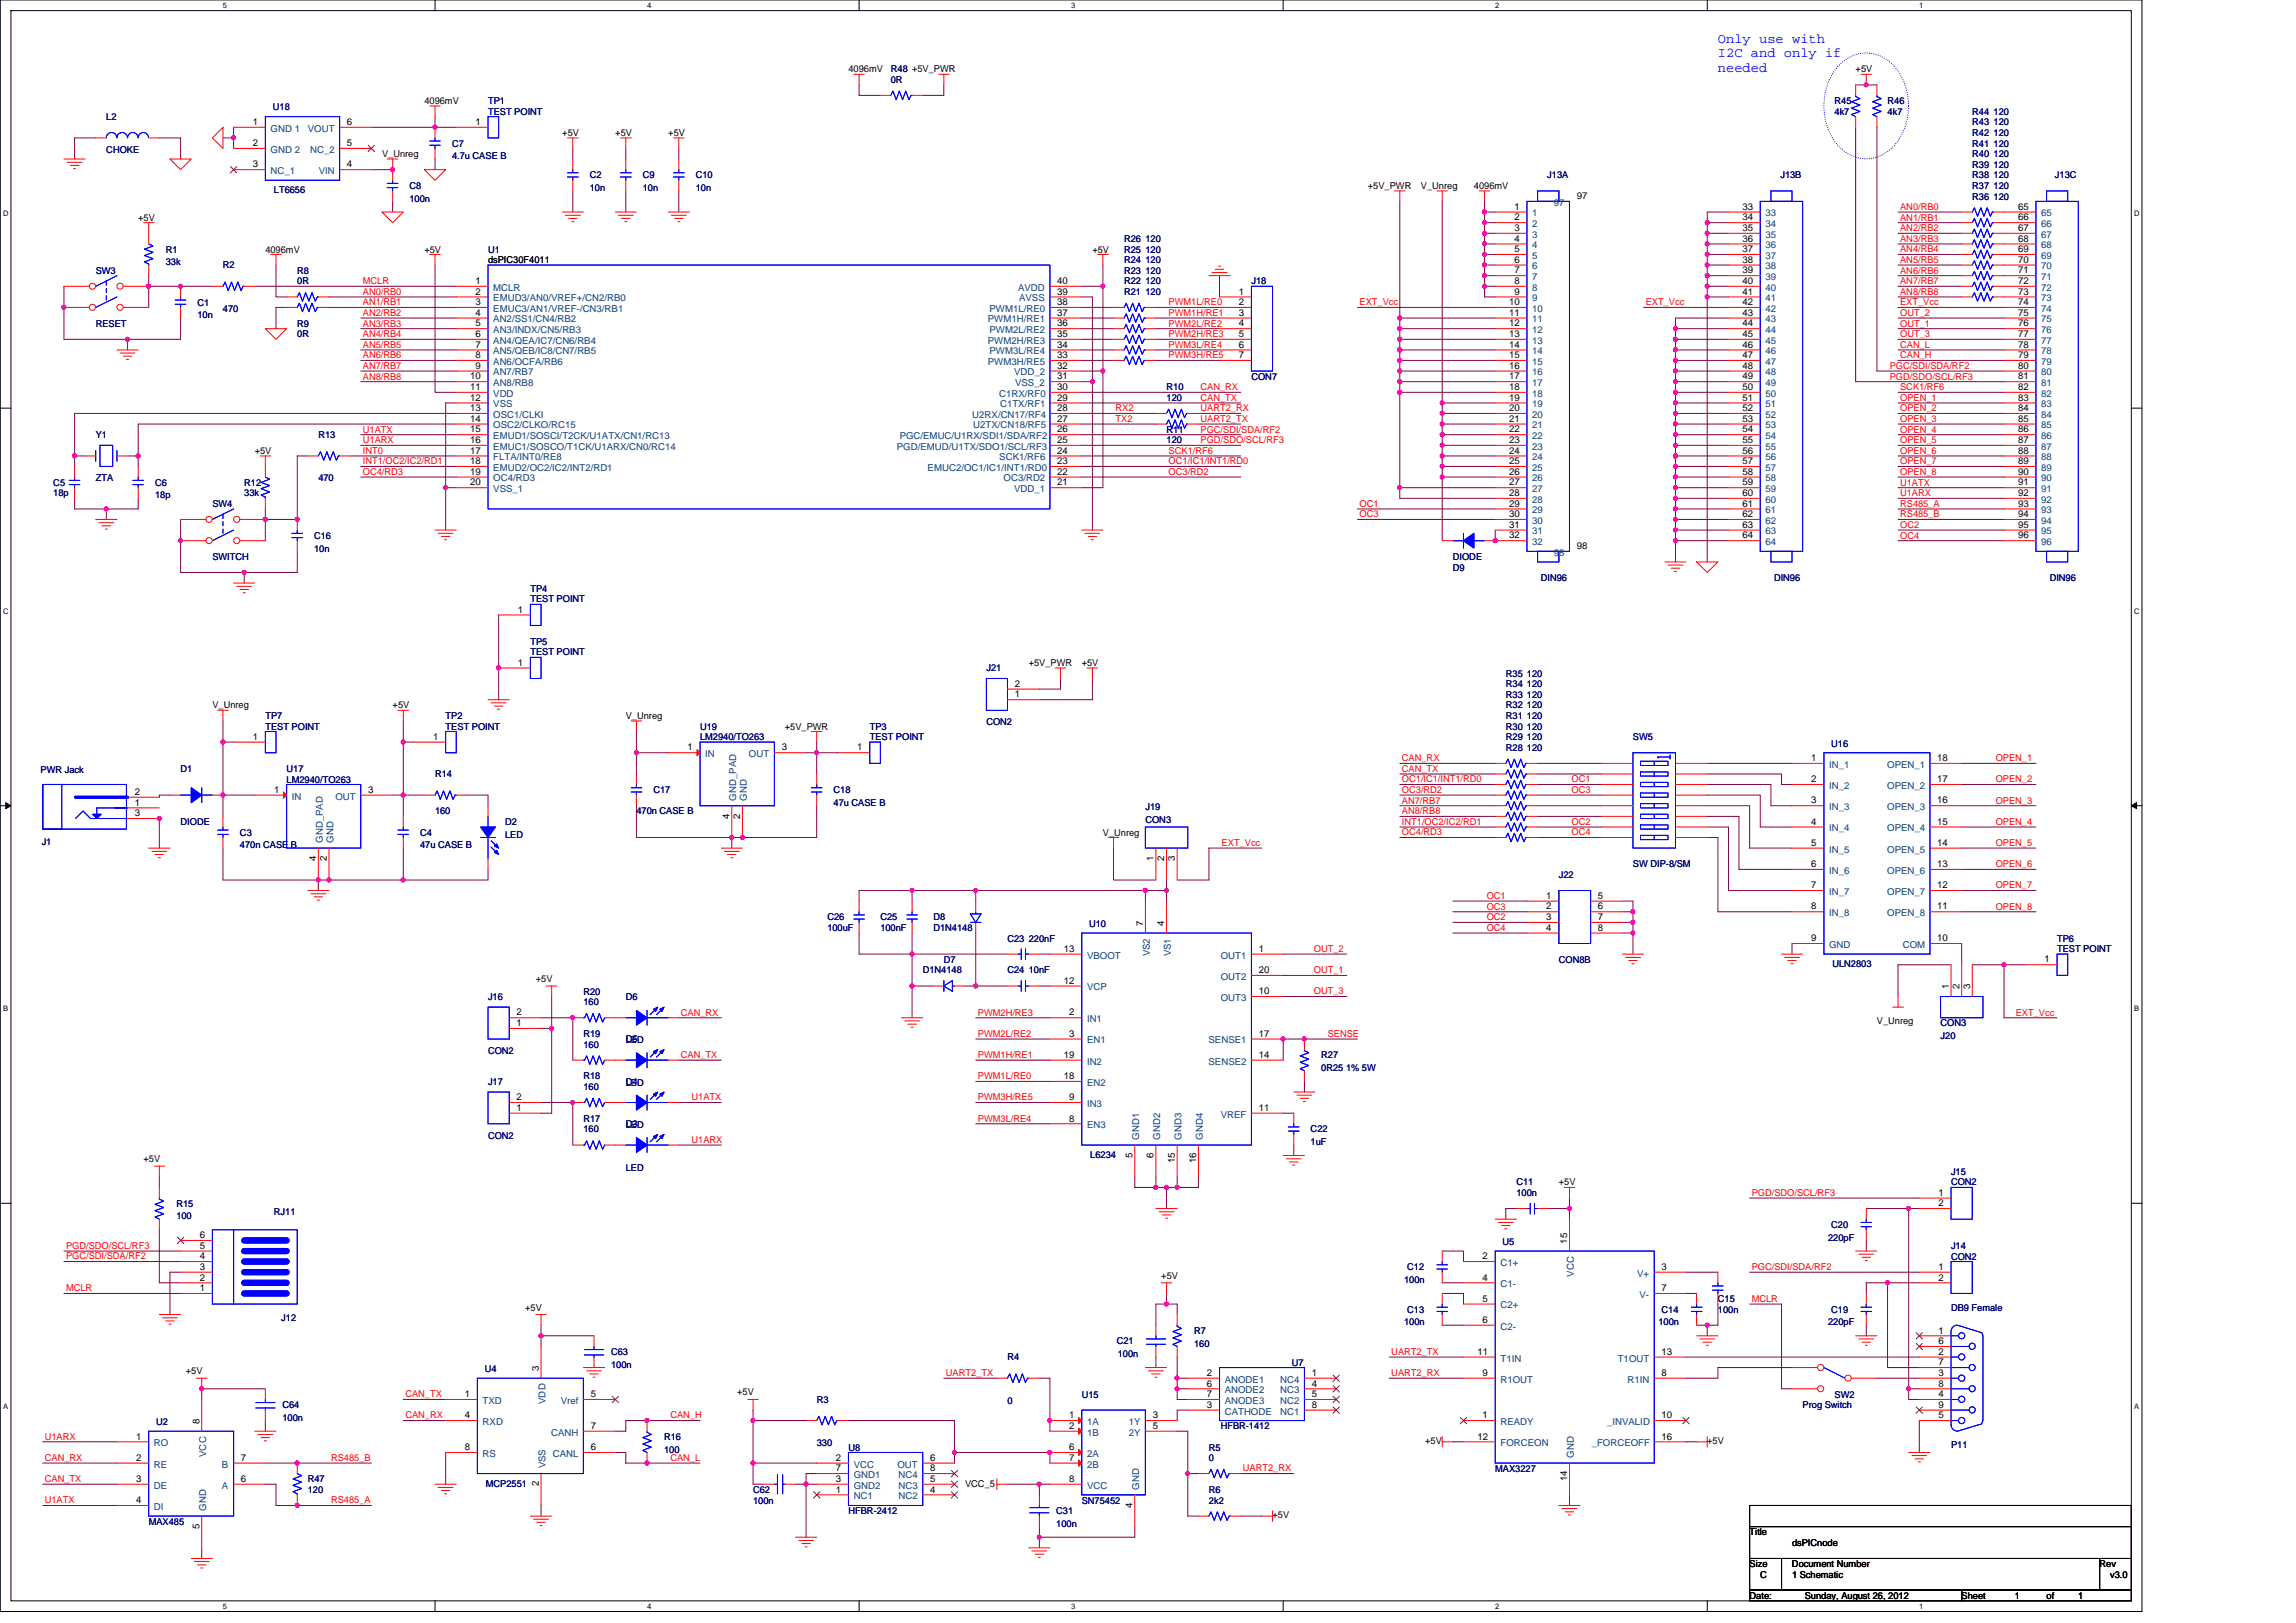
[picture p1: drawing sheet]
<svg xmlns="http://www.w3.org/2000/svg" width="297mm" height="210mm" viewBox="0 0 297 210" stroke-linecap="round" stroke-linejoin="round" font-family="sans-serif">
<defs><g id="words">
<g font-size="1.8" fill="#00f">
<text x="222.2" y="5.5">Only use with</text>
<text x="222.2" y="7.4">I2C and only if</text>
<text x="222.2" y="9.3">needed</text>
</g>
<g font-size="1.2">
<text x="109.8" y="9.4">4096mV</text>
<text x="240.1" y="9.4">+5V</text>
<text x="32.7" y="16.2">1</text>
<text x="44.9" y="16.2">6</text>
<text x="54.9" y="13.5">4096mV</text>
<text x="61.5" y="16.2">1</text>
<text x="72.7" y="17.6">+5V</text>
<text x="79.6" y="17.6">+5V</text>
<text x="86.5" y="17.6">+5V</text>
<text x="32.7" y="18.9">2</text>
<text x="32.7" y="21.7">3</text>
<text x="44.9" y="18.9">5</text>
<text x="44.9" y="21.7">4</text>
<text x="49.4" y="20.3">V_Unreg</text>
<text x="17.9" y="28.6">+5V</text>
<text x="177" y="24.4">+5V_PWR</text>
<text x="183.8" y="24.4">V_Unreg</text>
<text x="190.7" y="24.4">4096mV</text>
<text x="195.9" y="27.1">1</text>
<text x="195.9" y="28.5">2</text>
<text x="195.9" y="29.9">3</text>
<text x="204" y="25.8">97</text>
<text x="225.4" y="27.1">33</text>
<text x="225.4" y="28.5">34</text>
<text x="225.4" y="29.9">35</text>
<text x="261.1" y="27.1">65</text>
<text x="261.1" y="28.5">66</text>
<text x="261.1" y="29.9">67</text>
<text x="34.3" y="32.7">4096mV</text>
<text x="54.9" y="32.7">+5V</text>
<text x="63.1" y="34">dsPIC30F4011</text>
<text x="141.3" y="32.7">+5V</text>
<text x="195.9" y="31.3">4</text>
<text x="195.9" y="32.6">5</text>
<text x="195.9" y="34">6</text>
<text x="195.9" y="35.4">7</text>
<text x="225.4" y="31.3">36</text>
<text x="225.4" y="32.6">37</text>
<text x="225.4" y="34">38</text>
<text x="225.4" y="35.4">39</text>
<text x="261.1" y="31.3">68</text>
<text x="261.1" y="32.6">69</text>
<text x="261.1" y="34">70</text>
<text x="261.1" y="35.4">71</text>
<text x="61.5" y="36.7">1</text>
<text x="61.5" y="38.1">2</text>
<text x="61.5" y="39.5">3</text>
<text x="61.5" y="40.9">4</text>
<text x="136.8" y="39.5">38</text>
<text x="136.8" y="38.1">39</text>
<text x="136.8" y="40.9">37</text>
<text x="136.8" y="36.7">40</text>
<text x="160.3" y="38.1">1</text>
<text x="160.3" y="39.5">2</text>
<text x="160.3" y="40.9">3</text>
<text x="195.2" y="39.5">10</text>
<text x="195.2" y="40.9">11</text>
<text x="195.9" y="36.7">8</text>
<text x="195.9" y="38.1">9</text>
<text x="225.4" y="36.7">40</text>
<text x="225.4" y="38.1">41</text>
<text x="225.4" y="39.5">42</text>
<text x="225.4" y="40.9">43</text>
<text x="261.1" y="36.7">72</text>
<text x="261.1" y="38.1">73</text>
<text x="261.1" y="39.5">74</text>
<text x="261.1" y="40.9">75</text>
<text x="61.5" y="42.2">5</text>
<text x="61.5" y="43.6">6</text>
<text x="61.5" y="45">7</text>
<text x="61.5" y="46.3">8</text>
<text x="61.5" y="47.7">9</text>
<text x="136.8" y="45">34</text>
<text x="136.8" y="42.2">36</text>
<text x="136.8" y="47.7">32</text>
<text x="136.8" y="46.3">33</text>
<text x="136.8" y="43.6">35</text>
<text x="160.3" y="42.2">4</text>
<text x="160.3" y="43.6">5</text>
<text x="160.3" y="45">6</text>
<text x="160.3" y="46.3">7</text>
<text x="195.2" y="42.2">12</text>
<text x="195.2" y="43.6">13</text>
<text x="195.2" y="45">14</text>
<text x="195.2" y="46.3">15</text>
<text x="195.2" y="47.7">16</text>
<text x="225.4" y="42.2">44</text>
<text x="225.4" y="43.6">45</text>
<text x="225.4" y="45">46</text>
<text x="225.4" y="46.3">47</text>
<text x="225.4" y="47.7">48</text>
<text x="261.1" y="42.2">76</text>
<text x="261.1" y="43.6">77</text>
<text x="261.1" y="45">78</text>
<text x="261.1" y="46.3">79</text>
<text x="261.1" y="47.7">80</text>
<text x="60.8" y="49.1">10</text>
<text x="60.8" y="50.5">11</text>
<text x="60.8" y="51.8">12</text>
<text x="60.8" y="53.2">13</text>
<text x="136.8" y="53.2">28</text>
<text x="136.8" y="49.1">31</text>
<text x="136.8" y="51.8">29</text>
<text x="136.8" y="50.5">30</text>
<text x="195.2" y="49.1">17</text>
<text x="195.2" y="50.5">18</text>
<text x="195.2" y="51.8">19</text>
<text x="195.2" y="53.2">20</text>
<text x="225.4" y="49.1">49</text>
<text x="225.4" y="50.5">50</text>
<text x="225.4" y="51.8">51</text>
<text x="225.4" y="53.2">52</text>
<text x="261.1" y="49.1">81</text>
<text x="261.1" y="50.5">82</text>
<text x="261.1" y="51.8">83</text>
<text x="261.1" y="53.2">84</text>
<text x="33" y="58.7">+5V</text>
<text x="60.8" y="54.6">14</text>
<text x="60.8" y="55.9">15</text>
<text x="60.8" y="57.3">16</text>
<text x="60.8" y="58.7">17</text>
<text x="136.8" y="57.3">25</text>
<text x="136.8" y="55.9">26</text>
<text x="136.8" y="54.6">27</text>
<text x="136.8" y="58.7">24</text>
<text x="195.2" y="54.6">21</text>
<text x="195.2" y="55.9">22</text>
<text x="195.2" y="57.3">23</text>
<text x="195.2" y="58.7">24</text>
<text x="225.4" y="54.6">53</text>
<text x="225.4" y="55.9">54</text>
<text x="225.4" y="57.3">55</text>
<text x="225.4" y="58.7">56</text>
<text x="261.1" y="54.6">85</text>
<text x="261.1" y="55.9">86</text>
<text x="261.1" y="57.3">87</text>
<text x="261.1" y="58.7">88</text>
<text x="60.8" y="60">18</text>
<text x="60.8" y="61.4">19</text>
<text x="60.8" y="62.8">20</text>
<text x="136.8" y="62.8">21</text>
<text x="136.8" y="60">23</text>
<text x="136.8" y="61.4">22</text>
<text x="195.2" y="60">25</text>
<text x="195.2" y="61.4">26</text>
<text x="195.2" y="62.8">27</text>
<text x="195.2" y="64.2">28</text>
<text x="195.2" y="65.6">29</text>
<text x="225.4" y="60">57</text>
<text x="225.4" y="61.4">58</text>
<text x="225.4" y="62.8">59</text>
<text x="225.4" y="64.2">60</text>
<text x="225.4" y="65.6">61</text>
<text x="261.1" y="60">89</text>
<text x="261.1" y="61.4">90</text>
<text x="261.1" y="62.8">91</text>
<text x="261.1" y="64.2">92</text>
<text x="261.1" y="65.6">93</text>
<text x="195.2" y="66.9">30</text>
<text x="195.2" y="68.3">31</text>
<text x="195.2" y="69.7">32</text>
<text x="204" y="71">98</text>
<text x="225.4" y="66.9">62</text>
<text x="225.4" y="68.3">63</text>
<text x="225.4" y="69.7">64</text>
<text x="261.1" y="66.9">94</text>
<text x="261.1" y="68.3">95</text>
<text x="261.1" y="69.7">96</text>
<text x="67" y="79.3">1</text>
<text x="67" y="86.1">1</text>
<text x="131.3" y="88.9">2</text>
<text x="133.1" y="86.2">+5V_PWR</text>
<text x="140" y="86.2">+5V</text>
<text x="27.5" y="91.7">V_Unreg</text>
<text x="32.7" y="95.7">1</text>
<text x="50.8" y="91.7">+5V</text>
<text x="56" y="95.7">1</text>
<text x="81" y="93">V_Unreg</text>
<text x="101.5" y="94.4">+5V_PWR</text>
<text x="131.3" y="90.2">1</text>
<text x="88.9" y="97.1">1</text>
<text x="101.1" y="97.1">3</text>
<text x="110.9" y="97.1">1</text>
<text x="234.3" y="98.5">1</text>
<text x="234.3" y="101.2">2</text>
<text x="250.6" y="98.5">18</text>
<text x="250.6" y="101.2">17</text>
<text x="17.5" y="102.8">2</text>
<text x="17.5" y="105.6">3</text>
<text x="17.5" y="104.2">1</text>
<text x="35.5" y="102.6">1</text>
<text x="47.6" y="102.6">3</text>
<text x="94.4" y="105.9" transform="rotate(-90 94.4 105.9)">4</text>
<text x="95.8" y="105.9" transform="rotate(-90 95.8 105.9)">2</text>
<text x="234.3" y="103.9">3</text>
<text x="234.3" y="106.7">4</text>
<text x="250.6" y="106.7">15</text>
<text x="250.6" y="103.9">16</text>
<text x="40.9" y="111.4" transform="rotate(-90 40.9 111.4)">4</text>
<text x="42.3" y="111.4" transform="rotate(-90 42.3 111.4)">2</text>
<text x="142.7" y="108.1">V_Unreg</text>
<text x="149.2" y="111.4" transform="rotate(-90 149.2 111.4)">1</text>
<text x="150.6" y="111.4" transform="rotate(-90 150.6 111.4)">2</text>
<text x="152" y="111.4" transform="rotate(-90 152 111.4)">3</text>
<text x="234.3" y="109.4">5</text>
<text x="234.3" y="112.2">6</text>
<text x="250.6" y="112.2">13</text>
<text x="250.6" y="109.4">14</text>
<text x="147.9" y="119.8" transform="rotate(-90 147.9 119.8)">7</text>
<text x="150.6" y="119.8" transform="rotate(-90 150.6 119.8)">4</text>
<text x="200" y="116.3">1</text>
<text x="200" y="117.7">2</text>
<text x="200" y="119">3</text>
<text x="206.7" y="116.3">5</text>
<text x="206.7" y="117.7">6</text>
<text x="206.7" y="119">7</text>
<text x="234.3" y="114.9">7</text>
<text x="234.3" y="117.7">8</text>
<text x="250.6" y="117.7">11</text>
<text x="250.6" y="114.9">12</text>
<text x="137.6" y="123.1">13</text>
<text x="162.9" y="123.1">1</text>
<text x="162.9" y="125.9">20</text>
<text x="200" y="120.4">4</text>
<text x="206.7" y="120.4">8</text>
<text x="234.3" y="121.8">9</text>
<text x="250.6" y="121.8">10</text>
<text x="264.5" y="124.5">1</text>
<text x="66.8" y="131.4">2</text>
<text x="69.3" y="127">+5V</text>
<text x="137.6" y="127.3">12</text>
<text x="138.3" y="131.4">2</text>
<text x="162.9" y="128.6">10</text>
<text x="252.1" y="128" transform="rotate(-90 252.1 128)">1</text>
<text x="253.5" y="128" transform="rotate(-90 253.5 128)">2</text>
<text x="254.9" y="128" transform="rotate(-90 254.9 128)">3</text>
<text x="66.8" y="132.8">1</text>
<text x="137.6" y="136.9">19</text>
<text x="138.3" y="134.1">3</text>
<text x="162.9" y="136.9">14</text>
<text x="162.9" y="134.1">17</text>
<text x="242.8" y="132.5">V_Unreg</text>
<text x="66.8" y="143.7">1</text>
<text x="66.8" y="142.3">2</text>
<text x="137.6" y="139.6">18</text>
<text x="138.3" y="142.3">9</text>
<text x="162.9" y="143.7">11</text>
<text x="138.3" y="145.1">8</text>
<text x="146.5" y="149.8" transform="rotate(-90 146.5 149.8)">5</text>
<text x="149.2" y="149.8" transform="rotate(-90 149.2 149.8)">6</text>
<text x="18.6" y="150.3">+5V</text>
<text x="152" y="150.5" transform="rotate(-90 152 150.5)">15</text>
<text x="154.7" y="150.5" transform="rotate(-90 154.7 150.5)">16</text>
<text x="201.7" y="153.4">+5V</text>
<text x="250.8" y="154.7">1</text>
<text x="25.8" y="161.6">5</text>
<text x="25.8" y="160.2">6</text>
<text x="202.8" y="160.9" transform="rotate(-90 202.8 160.9)">15</text>
<text x="250.8" y="156.1">2</text>
<text x="25.8" y="167">1</text>
<text x="25.8" y="165.7">2</text>
<text x="25.8" y="164.3">3</text>
<text x="25.8" y="162.9">4</text>
<text x="150.2" y="165.4">+5V</text>
<text x="191.8" y="162.9">2</text>
<text x="191.8" y="165.7">4</text>
<text x="215" y="167">7</text>
<text x="215" y="164.3">3</text>
<text x="250.8" y="164.3">1</text>
<text x="250.8" y="165.7">2</text>
<text x="67.9" y="169.6">+5V</text>
<text x="191.8" y="168.4">5</text>
<text x="191.8" y="171.2">6</text>
<text x="250.8" y="173.9">6</text>
<text x="250.8" y="172.5">1</text>
<text x="24" y="177.8">+5V</text>
<text x="69.7" y="177.4" transform="rotate(-90 69.7 177.4)">3</text>
<text x="156.1" y="179.4">6</text>
<text x="156.1" y="178">2</text>
<text x="169.7" y="179.4">4</text>
<text x="169.7" y="178">1</text>
<text x="191.1" y="175.3">11</text>
<text x="191.8" y="178">9</text>
<text x="215" y="175.3">13</text>
<text x="215" y="178">8</text>
<text x="250.8" y="179.4">8</text>
<text x="250.8" y="178">3</text>
<text x="250.8" y="176.6">7</text>
<text x="250.8" y="175.3">2</text>
<text x="25.8" y="184.2" transform="rotate(-90 25.8 184.2)">8</text>
<text x="60.1" y="180.8">1</text>
<text x="60.1" y="183.5">4</text>
<text x="76.4" y="184.9">7</text>
<text x="76.4" y="180.8">5</text>
<text x="95.4" y="180.5">+5V</text>
<text x="138.3" y="183.5">1</text>
<text x="138.3" y="184.9">2</text>
<text x="149.1" y="183.5">3</text>
<text x="149.1" y="184.9">5</text>
<text x="156.1" y="182.1">3</text>
<text x="156.1" y="180.8">7</text>
<text x="169.7" y="180.8">5</text>
<text x="169.7" y="182.1">8</text>
<text x="191.8" y="183.5">1</text>
<text x="215" y="183.5">10</text>
<text x="250.8" y="183.5">5</text>
<text x="250.8" y="182.1">9</text>
<text x="250.8" y="180.8">4</text>
<text x="17.6" y="186.2">1</text>
<text x="17.6" y="189">2</text>
<text x="17.6" y="191.7">3</text>
<text x="31.2" y="191.7">6</text>
<text x="31.2" y="189">7</text>
<text x="60.1" y="187.6">8</text>
<text x="76.4" y="187.6">6</text>
<text x="108.1" y="191.7">3</text>
<text x="108.1" y="189">2</text>
<text x="108.1" y="190.4">7</text>
<text x="120.3" y="191.7">5</text>
<text x="120.3" y="190.4">8</text>
<text x="120.3" y="189">6</text>
<text x="138.3" y="187.6">6</text>
<text x="138.3" y="189">7</text>
<text x="138.3" y="191.7">8</text>
<text x="184.4" y="186.8">+5V</text>
<text x="191.1" y="186.2">12</text>
<text x="202.8" y="191.6" transform="rotate(-90 202.8 191.6)">14</text>
<text x="215" y="186.2">16</text>
<text x="220.9" y="186.8">+5V</text>
<text x="17.6" y="194.5">4</text>
<text x="25.8" y="197.8" transform="rotate(-90 25.8 197.8)">5</text>
<text x="69.7" y="192.3" transform="rotate(-90 69.7 192.3)">2</text>
<text x="108.1" y="193.1">1</text>
<text x="120.3" y="193.1">4</text>
<text x="124.9" y="192.3">VCC_5</text>
<text x="146.5" y="195.1" transform="rotate(-90 146.5 195.1)">4</text>
<text x="164.6" y="196.4">+5V</text>
<text x="226.4" y="198.6">Title</text>
<text x="226.4" y="202.8">Size</text>
<text x="231.8" y="202.8">Document Number</text>
<text x="231.8" y="200">dsPICnode</text>
<text x="271.6" y="202.8">Rev</text>
<text x="226.4" y="206.9">Date:</text>
<text x="227.7" y="204.1">C</text>
<text x="231.8" y="204.1">1 Schematic</text>
<text x="233.5" y="206.9">Sunday, August 26, 2012</text>
<text x="253.8" y="206.9">Sheet</text>
<text x="260.6" y="206.9">1</text>
<text x="264.8" y="206.9">of</text>
<text x="268.9" y="206.9">1</text>
<text x="273" y="204.1">v3.0</text>
</g>
<g font-size="1.2" fill="#000080">
<text x="115.2" y="9.4">R48 +5V_PWR</text>
<text x="115.2" y="10.7">0R</text>
<text x="13.8" y="15.5">L2</text>
<text x="35.3" y="14.3">U18</text>
<text x="63.1" y="13.5">TP1</text>
<text x="63.1" y="14.8">TEST POINT</text>
<text x="237.3" y="13.5">R45</text>
<text x="237.3" y="14.8">4k7</text>
<text x="244.2" y="13.5">R46</text>
<text x="244.2" y="14.8">4k7</text>
<text x="255.2" y="14.8">R44 120</text>
<text x="255.2" y="17.6">R42 120</text>
<text x="255.2" y="16.2">R43 120</text>
<text x="13.8" y="19.8">CHOKE</text>
<text x="58.5" y="19">C7</text>
<text x="58.5" y="20.6">4.7u CASE B</text>
<text x="76.3" y="23.1">C2</text>
<text x="83.2" y="23.1">C9</text>
<text x="90" y="23.1">C10</text>
<text x="200.2" y="23.1">J13A</text>
<text x="230.3" y="23.1">J13B</text>
<text x="255.2" y="23.1">R38</text>
<text x="255.2" y="21.7">R39</text>
<text x="255.2" y="20.3">R40 120</text>
<text x="255.2" y="19">R41 120</text>
<text x="257.9" y="21.7">120</text>
<text x="257.9" y="23.1">120</text>
<text x="265.8" y="23.1">J13C</text>
<text x="35.4" y="25">LT6656</text>
<text x="53" y="24.4">C8</text>
<text x="53" y="26.1">100n</text>
<text x="76.3" y="24.7">10n</text>
<text x="83.2" y="24.7">10n</text>
<text x="90" y="24.7">10n</text>
<text x="255.2" y="25.8">R36 120</text>
<text x="255.2" y="24.4">R37 120</text>
<text x="12.4" y="35.4">SW3</text>
<text x="21.4" y="32.7">R1</text>
<text x="21.4" y="34.3">33k</text>
<text x="28.8" y="34.7">R2</text>
<text x="38.5" y="35.4">R8</text>
<text x="63.1" y="32.7">U1</text>
<text x="145.4" y="32.7">R25 120</text>
<text x="145.4" y="31.3">R26 120</text>
<text x="145.4" y="35.4">R23</text>
<text x="145.4" y="34">R24</text>
<text x="148.2" y="34">120</text>
<text x="148.2" y="35.4">120</text>
<text x="25.5" y="39.5">C1</text>
<text x="25.5" y="41.2">10n</text>
<text x="28.8" y="40.3">470</text>
<text x="38.5" y="36.8">0R</text>
<text x="145.4" y="38.2">R21 120</text>
<text x="145.4" y="36.8">R22 120</text>
<text x="161.9" y="36.8">J18</text>
<text x="12.4" y="42.3">RESET</text>
<text x="38.5" y="42.3">R9</text>
<text x="38.5" y="43.6">0R</text>
<text x="150.9" y="50.5">R10</text>
<text x="150.9" y="51.9">120</text>
<text x="161.9" y="49.1">CON7</text>
<text x="12.4" y="56.7">Y1</text>
<text x="41.2" y="56.7">R13</text>
<text x="150.9" y="56">R11</text>
<text x="150.9" y="57.4">120</text>
<text x="6.9" y="62.8">C5</text>
<text x="6.9" y="64.2">18p</text>
<text x="12.4" y="62.3">ZTA</text>
<text x="20.1" y="62.8">C6</text>
<text x="20.1" y="64.5">18p</text>
<text x="27.5" y="65.6">SW4</text>
<text x="31.6" y="62.8">R12</text>
<text x="31.6" y="64.2">33k</text>
<text x="41.2" y="62.3">470</text>
<text x="40.6" y="69.7">C16</text>
<text x="40.6" y="71.4">10n</text>
<text x="27.5" y="72.5">SWITCH</text>
<text x="68.6" y="76.6">TP4</text>
<text x="68.6" y="77.9">TEST POINT</text>
<text x="188" y="73.8">D9</text>
<text x="188" y="72.5">DIODE</text>
<text x="199.3" y="75.2">DIN96</text>
<text x="229.5" y="75.2">DIN96</text>
<text x="265.2" y="75.2">DIN96</text>
<text x="68.6" y="83.4">TP5</text>
<text x="68.6" y="84.8">TEST POINT</text>
<text x="127.6" y="86.8">J21</text>
<text x="194.8" y="87.5">R35 120</text>
<text x="194.8" y="88.9">R34 120</text>
<text x="34.3" y="93">TP7</text>
<text x="34.3" y="94.4">TEST POINT</text>
<text x="57.7" y="93">TP2</text>
<text x="57.7" y="94.4">TEST POINT</text>
<text x="90.6" y="94.4">U19</text>
<text x="90.6" y="95.8">LM2940/TO263</text>
<text x="112.5" y="94.4">TP3</text>
<text x="112.5" y="95.8">TEST POINT</text>
<text x="127.6" y="93.9">CON2</text>
<text x="194.8" y="91.7">R32 120</text>
<text x="194.8" y="90.3">R33 120</text>
<text x="194.8" y="95.8">R29 120</text>
<text x="194.8" y="94.4">R30</text>
<text x="194.8" y="93">R31</text>
<text x="197.5" y="93">120</text>
<text x="197.5" y="94.4">120</text>
<text x="211.3" y="95.8">SW5</text>
<text x="5.2" y="100">PWR Jack</text>
<text x="23.4" y="99.9">D1</text>
<text x="37.1" y="99.9">U17</text>
<text x="37.1" y="101.3">LM2940/TO263</text>
<text x="56.3" y="100.6">R14</text>
<text x="194.8" y="97.1">R28 120</text>
<text x="236.9" y="96.6">U16</text>
<text x="23.4" y="106.7">DIODE</text>
<text x="56.3" y="105.4">160</text>
<text x="65.3" y="106.7">D2</text>
<text x="82.3" y="105.4">470n CASE B</text>
<text x="84.5" y="102.6">C17</text>
<text x="107.8" y="102.6">C18</text>
<text x="107.8" y="104.3">47u CASE B</text>
<text x="148.2" y="104.8">J19</text>
<text x="148.2" y="106.5">CON3</text>
<text x="5.4" y="109.3">J1</text>
<text x="31" y="108.1">C3</text>
<text x="31" y="109.7">470n CASE B</text>
<text x="54.4" y="108.1">C4</text>
<text x="54.4" y="109.7">47u CASE B</text>
<text x="65.3" y="108.4">LED</text>
<text x="201.7" y="113.6">J22</text>
<text x="211.3" y="112.2">SW DIP-8/SM</text>
<text x="107" y="119.1">C26</text>
<text x="113.9" y="119.1">C25</text>
<text x="120.8" y="119.1">D8</text>
<text x="140.9" y="119.9">U10</text>
<text x="107" y="120.5">100uF</text>
<text x="113.9" y="120.5">100nF</text>
<text x="119.4" y="125.9">D1N4148</text>
<text x="120.8" y="120.5">D1N4148</text>
<text x="122.1" y="124.6">D7</text>
<text x="130.3" y="121.8">C23 220nF</text>
<text x="130.3" y="125.9">C24 10nF</text>
<text x="201.7" y="124.6">CON8B</text>
<text x="237.1" y="125.1">ULN2803</text>
<text x="266.1" y="121.8">TP6</text>
<text x="266.1" y="123.2">TEST POINT</text>
<text x="63.1" y="129.4">J16</text>
<text x="75.5" y="128.7">R20</text>
<text x="75.5" y="130">160</text>
<text x="81" y="129.4">D6</text>
<text x="63.1" y="136.4">CON2</text>
<text x="75.5" y="134.2">R19</text>
<text x="75.5" y="135.6">160</text>
<text x="81" y="134.9">D5</text>
<text x="81" y="135">LED</text>
<text x="170.9" y="136.9">R27</text>
<text x="251.1" y="134.5">J20</text>
<text x="251.1" y="132.8">CON3</text>
<text x="63.1" y="140.3">J17</text>
<text x="75.5" y="139.7">R18</text>
<text x="75.5" y="141">160</text>
<text x="81" y="140.5">LED</text>
<text x="81" y="140.3">D4</text>
<text x="170.9" y="138.6">0R25 1% 5W</text>
<text x="63.1" y="147.3">CON2</text>
<text x="75.5" y="145.1">R17</text>
<text x="75.5" y="146.5">160</text>
<text x="81" y="146">LED</text>
<text x="81" y="145.8">D3</text>
<text x="141.1" y="149.8">L6234</text>
<text x="169.6" y="146.5">C22</text>
<text x="169.6" y="148.2">1uF</text>
<text x="81" y="151.4">LED</text>
<text x="196.2" y="153.4">C11</text>
<text x="196.2" y="154.7">100n</text>
<text x="252.4" y="152">J15</text>
<text x="252.4" y="153.4">CON2</text>
<text x="22.8" y="156.1">R15</text>
<text x="22.8" y="157.8">100</text>
<text x="35.4" y="157.2">RJ11</text>
<text x="194.4" y="161.1">U5</text>
<text x="236.5" y="160.5">220pF</text>
<text x="236.9" y="158.9">C20</text>
<text x="252.4" y="161.6">J14</text>
<text x="181.6" y="166">100n</text>
<text x="182.1" y="164.3">C12</text>
<text x="252.4" y="163">CON2</text>
<text x="36.4" y="170.9">J12</text>
<text x="144.5" y="173.9">C21</text>
<text x="154.5" y="172.6">R7</text>
<text x="181.6" y="171.5">100n</text>
<text x="182.1" y="169.8">C13</text>
<text x="214.6" y="171.5">100n</text>
<text x="215" y="169.8">C14</text>
<text x="222.2" y="168.5">C15</text>
<text x="222.2" y="169.8">100n</text>
<text x="236.5" y="171.5">220pF</text>
<text x="236.9" y="169.8">C19</text>
<text x="252.4" y="169.6">DB9 Female</text>
<text x="62.7" y="177.5">U4</text>
<text x="79.1" y="175.3">C63</text>
<text x="79.1" y="177">100n</text>
<text x="130.3" y="176">R4</text>
<text x="144.6" y="175.6">100n</text>
<text x="154.5" y="174.2">160</text>
<text x="167.1" y="176.7">U7</text>
<text x="20.2" y="184.4">U2</text>
<text x="36.5" y="182.2">C64</text>
<text x="36.5" y="183.8">100n</text>
<text x="105.7" y="181.5">R3</text>
<text x="130.3" y="181.6">0</text>
<text x="140" y="180.8">U15</text>
<text x="157.9" y="184.9">HFBR-1412</text>
<text x="233.2" y="182.2">Prog Switch</text>
<text x="237.3" y="180.8">SW2</text>
<text x="39.8" y="191.8">R47</text>
<text x="85.9" y="186.3">R16</text>
<text x="85.9" y="187.9">100</text>
<text x="105.7" y="187.1">330</text>
<text x="109.8" y="187.7">U8</text>
<text x="156.4" y="187.7">R5</text>
<text x="156.4" y="189">0</text>
<text x="193.4" y="190.4">MAX3227</text>
<text x="252.4" y="187.4">P11</text>
<text x="19.2" y="197.3">MAX485</text>
<text x="39.8" y="193.1">120</text>
<text x="62.9" y="192.3">MCP2551</text>
<text x="97.4" y="193.1">C62</text>
<text x="97.4" y="194.5">100n</text>
<text x="109.8" y="195.9">HFBR-2412</text>
<text x="136.6" y="195.9">C31</text>
<text x="136.6" y="197.5">100n</text>
<text x="140" y="194.5">SN75452</text>
<text x="156.4" y="193.1">R6</text>
<text x="156.4" y="194.5">2k2</text>
</g>
<g font-size="1.2" fill="#004080">
<text x="35" y="17">GND 1</text>
<text x="39.8" y="17">VOUT</text>
<text x="35" y="19.8">GND 2</text>
<text x="35" y="22.5">NC_1</text>
<text x="40.1" y="19.8">NC_2</text>
<text x="41.2" y="22.5">VIN</text>
<text x="198.2" y="28">1</text>
<text x="198.2" y="29.4">2</text>
<text x="201" y="26.6">97</text>
<text x="228.4" y="28">33</text>
<text x="228.4" y="29.4">34</text>
<text x="264.1" y="28">65</text>
<text x="264.1" y="29.4">66</text>
<text x="198.2" y="30.8">3</text>
<text x="198.2" y="32.1">4</text>
<text x="198.2" y="33.5">5</text>
<text x="198.2" y="34.9">6</text>
<text x="228.4" y="30.8">35</text>
<text x="228.4" y="32.1">36</text>
<text x="228.4" y="33.5">37</text>
<text x="228.4" y="34.9">38</text>
<text x="264.1" y="30.8">67</text>
<text x="264.1" y="32.1">68</text>
<text x="264.1" y="33.5">69</text>
<text x="264.1" y="34.9">70</text>
<text x="63.8" y="37.6">MCLR</text>
<text x="63.8" y="39">EMUD3/AN0/VREF+/CN2/RB0</text>
<text x="63.8" y="40.3">EMUC3/AN1/VREF-/CN3/RB1</text>
<text x="63.8" y="41.7">AN2/SS1/CN4/RB2</text>
<text x="127.8" y="41.7">PWM1H/RE1</text>
<text x="128" y="40.3">PWM1L/RE0</text>
<text x="131.7" y="37.6">AVDD</text>
<text x="131.8" y="39">AVSS</text>
<text x="198.2" y="36.2">7</text>
<text x="198.2" y="37.6">8</text>
<text x="198.2" y="39">9</text>
<text x="198.2" y="40.3">10</text>
<text x="198.2" y="41.7">11</text>
<text x="228.4" y="36.2">39</text>
<text x="228.4" y="37.6">40</text>
<text x="228.4" y="39">41</text>
<text x="228.4" y="40.3">42</text>
<text x="228.4" y="41.7">43</text>
<text x="264.1" y="36.2">71</text>
<text x="264.1" y="37.6">72</text>
<text x="264.1" y="39">73</text>
<text x="264.1" y="40.3">74</text>
<text x="264.1" y="41.7">75</text>
<text x="63.8" y="43.1">AN3/INDX/CN5/RB3</text>
<text x="63.8" y="44.5">AN4/QEA/IC7/CN6/RB4</text>
<text x="63.8" y="45.8">AN5/QEB/IC8/CN7/RB5</text>
<text x="63.8" y="47.2">AN6/OCFA/RB6</text>
<text x="127.8" y="47.2">PWM3H/RE5</text>
<text x="127.8" y="44.5">PWM2H/RE3</text>
<text x="128" y="45.8">PWM3L/RE4</text>
<text x="128" y="43.1">PWM2L/RE2</text>
<text x="198.2" y="43.1">12</text>
<text x="198.2" y="44.5">13</text>
<text x="198.2" y="45.8">14</text>
<text x="198.2" y="47.2">15</text>
<text x="228.4" y="43.1">44</text>
<text x="228.4" y="44.5">45</text>
<text x="228.4" y="45.8">46</text>
<text x="228.4" y="47.2">47</text>
<text x="264.1" y="43.1">76</text>
<text x="264.1" y="44.5">77</text>
<text x="264.1" y="45.8">78</text>
<text x="264.1" y="47.2">79</text>
<text x="63.8" y="48.6">AN7/RB7</text>
<text x="63.8" y="50">AN8/RB8</text>
<text x="63.8" y="51.3">VDD</text>
<text x="63.8" y="52.7">VSS</text>
<text x="129.3" y="51.3">C1RX/RF0</text>
<text x="129.4" y="52.7">C1TX/RF1</text>
<text x="131.2" y="48.6">VDD_2</text>
<text x="131.3" y="50">VSS_2</text>
<text x="198.2" y="48.6">16</text>
<text x="198.2" y="50">17</text>
<text x="198.2" y="51.3">18</text>
<text x="198.2" y="52.7">19</text>
<text x="228.4" y="48.6">48</text>
<text x="228.4" y="50">49</text>
<text x="228.4" y="51.3">50</text>
<text x="228.4" y="52.7">51</text>
<text x="264.1" y="48.6">80</text>
<text x="264.1" y="50">81</text>
<text x="264.1" y="51.3">82</text>
<text x="264.1" y="52.7">83</text>
<text x="63.8" y="54.1">OSC1/CLKI</text>
<text x="63.8" y="55.4">OSC2/CLKO/RC15</text>
<text x="63.8" y="56.8">EMUD1/SOSCI/T2CK/U1ATX/CN1/RC13</text>
<text x="63.8" y="58.2">EMUC1/SOSCO/T1CK/U1ARX/CN0/RC14</text>
<text x="63.8" y="59.6">FLTA/INT0/RE8</text>
<text x="116" y="58.2">PGD/EMUD/U1TX/SDO1/SCL/RF3</text>
<text x="116.4" y="56.8">PGC/EMUC/U1RX/SDI1/SDA/RF2</text>
<text x="125.8" y="54.1">U2RX/CN17/RF4</text>
<text x="125.9" y="55.4">U2TX/CN18/RF5</text>
<text x="129.3" y="59.6">SCK1/RF6</text>
<text x="198.2" y="54.1">20</text>
<text x="198.2" y="55.4">21</text>
<text x="198.2" y="56.8">22</text>
<text x="198.2" y="58.2">23</text>
<text x="198.2" y="59.6">24</text>
<text x="228.4" y="54.1">52</text>
<text x="228.4" y="55.4">53</text>
<text x="228.4" y="56.8">54</text>
<text x="228.4" y="58.2">55</text>
<text x="228.4" y="59.6">56</text>
<text x="264.1" y="54.1">84</text>
<text x="264.1" y="55.4">85</text>
<text x="264.1" y="56.8">86</text>
<text x="264.1" y="58.2">87</text>
<text x="264.1" y="59.6">88</text>
<text x="63.8" y="60.9">EMUD2/OC2/IC2/INT2/RD1</text>
<text x="63.8" y="62.3">OC4/RD3</text>
<text x="63.8" y="63.7">VSS_1</text>
<text x="120" y="60.9">EMUC2/OC1/IC1/INT1/RD0</text>
<text x="129.8" y="62.3">OC3/RD2</text>
<text x="131.2" y="63.7">VDD_1</text>
<text x="198.2" y="60.9">25</text>
<text x="198.2" y="62.3">26</text>
<text x="198.2" y="63.7">27</text>
<text x="198.2" y="65">28</text>
<text x="228.4" y="60.9">57</text>
<text x="228.4" y="62.3">58</text>
<text x="228.4" y="63.7">59</text>
<text x="228.4" y="65">60</text>
<text x="264.1" y="60.9">89</text>
<text x="264.1" y="62.3">90</text>
<text x="264.1" y="63.7">91</text>
<text x="264.1" y="65">92</text>
<text x="198.2" y="66.4">29</text>
<text x="198.2" y="67.8">30</text>
<text x="198.2" y="69.2">31</text>
<text x="198.2" y="70.5">32</text>
<text x="201" y="71.9">98</text>
<text x="228.4" y="66.4">61</text>
<text x="228.4" y="67.8">62</text>
<text x="228.4" y="69.2">63</text>
<text x="228.4" y="70.5">64</text>
<text x="264.1" y="66.4">93</text>
<text x="264.1" y="67.8">94</text>
<text x="264.1" y="69.2">95</text>
<text x="264.1" y="70.5">96</text>
<text x="91.2" y="98">IN</text>
<text x="96.9" y="98">OUT</text>
<text x="236.6" y="99.3">IN_1</text>
<text x="244.2" y="99.3">OPEN_1</text>
<text x="37.8" y="103.4">IN</text>
<text x="43.4" y="103.4">OUT</text>
<text x="95.2" y="103.6" transform="rotate(-90 95.2 103.6)">GND_PAD</text>
<text x="96.6" y="103.6" transform="rotate(-90 96.6 103.6)">GND</text>
<text x="236.6" y="102.1">IN_2</text>
<text x="236.6" y="104.8">IN_3</text>
<text x="236.6" y="107.6">IN_4</text>
<text x="244.2" y="102.1">OPEN_2</text>
<text x="244.2" y="107.6">OPEN_4</text>
<text x="244.2" y="104.8">OPEN_3</text>
<text x="41.8" y="109.1" transform="rotate(-90 41.8 109.1)">GND_PAD</text>
<text x="43.1" y="109.1" transform="rotate(-90 43.1 109.1)">GND</text>
<text x="236.6" y="110.3">IN_5</text>
<text x="236.6" y="113.1">IN_6</text>
<text x="244.2" y="113.1">OPEN_6</text>
<text x="244.2" y="110.3">OPEN_5</text>
<text x="236.6" y="115.8">IN_7</text>
<text x="236.6" y="118.5">IN_8</text>
<text x="244.2" y="118.5">OPEN_8</text>
<text x="244.2" y="115.8">OPEN_7</text>
<text x="140.6" y="124">VBOOT</text>
<text x="148.8" y="123.7" transform="rotate(-90 148.8 123.7)">VS2</text>
<text x="151.5" y="123.7" transform="rotate(-90 151.5 123.7)">VS1</text>
<text x="157.9" y="124">OUT1</text>
<text x="236.6" y="122.6">GND</text>
<text x="246.2" y="122.6">COM</text>
<text x="140.6" y="128.1">VCP</text>
<text x="157.9" y="129.5">OUT3</text>
<text x="157.9" y="126.8">OUT2</text>
<text x="140.6" y="132.2">IN1</text>
<text x="140.6" y="135">EN1</text>
<text x="140.6" y="137.7">IN2</text>
<text x="156.4" y="137.7">SENSE2</text>
<text x="156.4" y="135">SENSE1</text>
<text x="140.6" y="143.2">IN3</text>
<text x="140.6" y="140.5">EN2</text>
<text x="140.6" y="146">EN3</text>
<text x="147.4" y="147.5" transform="rotate(-90 147.4 147.5)">GND1</text>
<text x="150.1" y="147.5" transform="rotate(-90 150.1 147.5)">GND2</text>
<text x="152.9" y="147.5" transform="rotate(-90 152.9 147.5)">GND3</text>
<text x="155.6" y="147.5" transform="rotate(-90 155.6 147.5)">GND4</text>
<text x="157.9" y="144.6">VREF</text>
<text x="194.1" y="163.8">C1+</text>
<text x="194.1" y="166.5">C1-</text>
<text x="203.6" y="165.2" transform="rotate(-90 203.6 165.2)">VCC</text>
<text x="211.8" y="165.2">V+</text>
<text x="212.1" y="167.9">V-</text>
<text x="194.1" y="169.3">C2+</text>
<text x="194.1" y="172">C2-</text>
<text x="158.5" y="178.9">ANODE1</text>
<text x="165.6" y="178.9">NC4</text>
<text x="194.1" y="178.9">R1OUT</text>
<text x="194.1" y="176.1">T1IN</text>
<text x="209.3" y="176.1">T1OUT</text>
<text x="210.6" y="178.9">R1IN</text>
<text x="62.4" y="181.6">TXD</text>
<text x="62.4" y="184.4">RXD</text>
<text x="70.6" y="181.6" transform="rotate(-90 70.6 181.6)">VDD</text>
<text x="71.3" y="185.7">CANH</text>
<text x="72.6" y="181.6">Vref</text>
<text x="140.6" y="184.4">1A</text>
<text x="140.6" y="185.7">1B</text>
<text x="146" y="184.4">1Y</text>
<text x="146" y="185.7">2Y</text>
<text x="158.5" y="180.3">ANODE2</text>
<text x="158.5" y="183">CATHODE</text>
<text x="158.5" y="181.6">ANODE3</text>
<text x="165.6" y="180.3">NC3</text>
<text x="165.6" y="181.6">NC2</text>
<text x="165.6" y="183">NC1</text>
<text x="194.1" y="184.4">READY</text>
<text x="207.9" y="184.4">_INVALID</text>
<text x="19.9" y="187.1">RO</text>
<text x="19.9" y="189.9">RE</text>
<text x="26.7" y="188.5" transform="rotate(-90 26.7 188.5)">VCC</text>
<text x="28.7" y="189.9">B</text>
<text x="62.4" y="188.5">RS</text>
<text x="70.6" y="190" transform="rotate(-90 70.6 190)">VSS</text>
<text x="71.5" y="188.5">CANL</text>
<text x="110.4" y="189.9">VCC</text>
<text x="110.4" y="191.2">GND1</text>
<text x="116.1" y="189.9">OUT</text>
<text x="116.2" y="191.2">NC4</text>
<text x="140.6" y="188.5">2A</text>
<text x="140.6" y="189.9">2B</text>
<text x="194.1" y="187.1">FORCEON</text>
<text x="203.6" y="188.6" transform="rotate(-90 203.6 188.6)">GND</text>
<text x="205.9" y="187.1">_FORCEOFF</text>
<text x="19.9" y="192.6">DE</text>
<text x="19.9" y="195.3">DI</text>
<text x="26.7" y="195.5" transform="rotate(-90 26.7 195.5)">GND</text>
<text x="28.7" y="192.6">A</text>
<text x="110.4" y="192.6">GND2</text>
<text x="110.4" y="194">NC1</text>
<text x="116.2" y="194">NC2</text>
<text x="116.2" y="192.6">NC3</text>
<text x="140.6" y="192.6">VCC</text>
<text x="147.4" y="192.7" transform="rotate(-90 147.4 192.7)">GND</text>
</g>
<g font-size="1.2" fill="#f00">
<text x="245.8" y="27.2">AN0/RB0</text>
<text x="245.8" y="28.5">AN1/RB1</text>
<text x="245.8" y="29.9">AN2/RB2</text>
<text x="245.8" y="31.3">AN3/RB3</text>
<text x="245.8" y="32.6">AN4/RB4</text>
<text x="245.8" y="34">AN5/RB5</text>
<text x="245.8" y="35.4">AN6/RB6</text>
<text x="46.9" y="36.8">MCLR</text>
<text x="46.9" y="38.1">AN0/RB0</text>
<text x="46.9" y="39.5">AN1/RB1</text>
<text x="46.9" y="40.9">AN2/RB2</text>
<text x="151.2" y="39.5">PWM1L/RE0</text>
<text x="151.2" y="40.9">PWM1H/RE1</text>
<text x="175.9" y="39.5">EXT_Vcc</text>
<text x="212.9" y="39.5">EXT_Vcc</text>
<text x="245.8" y="36.8">AN7/RB7</text>
<text x="245.8" y="38.1">AN8/RB8</text>
<text x="245.8" y="39.5">EXT_Vcc</text>
<text x="245.8" y="40.9">OUT_2</text>
<text x="46.9" y="42.2">AN3/RB3</text>
<text x="46.9" y="43.6">AN4/RB4</text>
<text x="46.9" y="45">AN5/RB5</text>
<text x="46.9" y="46.4">AN6/RB6</text>
<text x="46.9" y="47.7">AN7/RB7</text>
<text x="151.2" y="42.2">PWM2L/RE2</text>
<text x="151.2" y="43.6">PWM2H/RE3</text>
<text x="151.2" y="45">PWM3L/RE4</text>
<text x="151.2" y="46.4">PWM3H/RE5</text>
<text x="244.5" y="47.7">PGC/SDI/SDA/RF2</text>
<text x="245.8" y="42.2">OUT_1</text>
<text x="245.8" y="43.6">OUT_3</text>
<text x="245.8" y="45">CAN_L</text>
<text x="245.8" y="46.4">CAN_H</text>
<text x="46.9" y="49.1">AN8/RB8</text>
<text x="144.3" y="53.2">RX2</text>
<text x="155.3" y="53.2">UART2_RX</text>
<text x="155.3" y="50.5">CAN_RX</text>
<text x="155.3" y="51.9">CAN_TX</text>
<text x="244.5" y="49.1">PGD/SDO/SCL/RF3</text>
<text x="245.8" y="51.9">OPEN_1</text>
<text x="245.8" y="53.2">OPEN_2</text>
<text x="245.8" y="50.5">SCK1/RF6</text>
<text x="46.9" y="57.3">U1ARX</text>
<text x="46.9" y="58.7">INT0</text>
<text x="46.9" y="56">U1ATX</text>
<text x="144.3" y="54.6">TX2</text>
<text x="151.2" y="58.7">SCK1/RF6</text>
<text x="155.3" y="54.6">UART2_TX</text>
<text x="155.3" y="56">PGC/SDI/SDA/RF2</text>
<text x="155.3" y="57.3">PGD/SDO/SCL/RF3</text>
<text x="245.8" y="54.6">OPEN_3</text>
<text x="245.8" y="56">OPEN_4</text>
<text x="245.8" y="57.3">OPEN_5</text>
<text x="245.8" y="58.7">OPEN_6</text>
<text x="46.9" y="60.1">INT1/OC2/IC2/RD1</text>
<text x="46.9" y="61.4">OC4/RD3</text>
<text x="151.2" y="61.4">OC3/RD2</text>
<text x="151.2" y="60.1">OC1/IC1/INT1/RD0</text>
<text x="175.9" y="65.6">OC1</text>
<text x="245.8" y="60.1">OPEN_7</text>
<text x="245.8" y="61.4">OPEN_8</text>
<text x="245.8" y="65.6">RS485_A</text>
<text x="245.8" y="64.2">U1ARX</text>
<text x="245.8" y="62.8">U1ATX</text>
<text x="175.9" y="66.9">OC3</text>
<text x="245.8" y="66.9">RS485_B</text>
<text x="245.8" y="68.3">OC2</text>
<text x="245.8" y="69.7">OC4</text>
<text x="181.4" y="98.5">CAN_RX</text>
<text x="181.4" y="99.9">CAN_TX</text>
<text x="181.4" y="101.2">OC1/IC1/INT1/RD0</text>
<text x="203.3" y="101.2">OC1</text>
<text x="258.2" y="98.5">OPEN_1</text>
<text x="258.2" y="101.2">OPEN_2</text>
<text x="181.4" y="104">AN7/RB7</text>
<text x="181.4" y="105.3">AN8/RB8</text>
<text x="181.4" y="106.7">INT1/OC2/IC2/RD1</text>
<text x="181.4" y="102.6">OC3/RD2</text>
<text x="203.3" y="106.7">OC2</text>
<text x="203.3" y="102.6">OC3</text>
<text x="258.2" y="104">OPEN_3</text>
<text x="258.2" y="106.7">OPEN_4</text>
<text x="158" y="109.5">EXT_Vcc</text>
<text x="181.4" y="108.1">OC4/RD3</text>
<text x="203.3" y="108.1">OC4</text>
<text x="258.2" y="109.5">OPEN_5</text>
<text x="258.2" y="112.2">OPEN_6</text>
<text x="192.3" y="117.7">OC3</text>
<text x="192.3" y="116.3">OC1</text>
<text x="192.3" y="119.1">OC2</text>
<text x="258.2" y="114.9">OPEN_7</text>
<text x="258.2" y="117.7">OPEN_8</text>
<text x="170" y="125.9">OUT_1</text>
<text x="170" y="123.2">OUT_2</text>
<text x="192.3" y="120.4">OC4</text>
<text x="88.1" y="131.4">CAN_RX</text>
<text x="126.5" y="131.4">PWM2H/RE3</text>
<text x="170" y="128.7">OUT_3</text>
<text x="260.8" y="131.4">EXT_Vcc</text>
<text x="88.1" y="136.9">CAN_TX</text>
<text x="126.5" y="136.9">PWM1H/RE1</text>
<text x="126.5" y="134.2">PWM2L/RE2</text>
<text x="171.8" y="134.2">SENSE</text>
<text x="89.5" y="142.4">U1ATX</text>
<text x="126.5" y="139.6">PWM1L/RE0</text>
<text x="126.5" y="142.4">PWM3H/RE5</text>
<text x="89.5" y="147.9">U1ARX</text>
<text x="126.5" y="145.1">PWM3L/RE4</text>
<text x="226.6" y="154.7">PGD/SDO/SCL/RF3</text>
<text x="8.5" y="161.6">PGD/SDO/SCL/RF3</text>
<text x="8.5" y="167.1">MCLR</text>
<text x="8.5" y="162.9">PGC/SDI/SDA/RF2</text>
<text x="226.6" y="164.3">PGC/SDI/SDA/RF2</text>
<text x="226.6" y="168.4">MCLR</text>
<text x="122.4" y="178">UART2_TX</text>
<text x="180" y="175.3">UART2_TX</text>
<text x="180" y="178">UART2_RX</text>
<text x="52.4" y="183.5">CAN_RX</text>
<text x="52.4" y="180.8">CAN_TX</text>
<text x="86.7" y="183.5">CAN_H</text>
<text x="5.8" y="186.3">U1ARX</text>
<text x="5.8" y="189">CAN_RX</text>
<text x="5.8" y="191.7">CAN_TX</text>
<text x="42.8" y="189">RS485_B</text>
<text x="86.7" y="189">CAN_L</text>
<text x="160.8" y="190.4">UART2_RX</text>
<text x="5.8" y="194.5">U1ATX</text>
<text x="42.8" y="194.5">RS485_A</text>
</g>
<g font-size="1">
<text x="28.8" y="1">5</text>
<text x="83.7" y="1">4</text>
<text x="138.6" y="1">3</text>
<text x="193.4" y="1">2</text>
<text x="248.3" y="1">1</text>
<text x=".4" y="28">D</text>
<text x="276.1" y="28">D</text>
<text x=".4" y="79.4">C</text>
<text x="276.1" y="79.4">C</text>
<text x=".4" y="130.9">B</text>
<text x="276.1" y="130.9">B</text>
<text x=".4" y="182.3">A</text>
<text x="276.1" y="182.3">A</text>
<text x="28.8" y="208.2">5</text>
<text x="83.7" y="208.2">4</text>
<text x="138.6" y="208.2">3</text>
<text x="193.4" y="208.2">2</text>
<text x="248.3" y="208.2">1</text>
</g>
</g></defs>
<path d="M0 0h277.1v208.5h-277.1zM1.4 1.4h274.3v205.7h-274.3z" fill="none" stroke="#000" stroke-width=".13"/>
<g fill="#fff">
<path d="M28.8 .1h.6v1.1h-.6z"/>
<path d="M28.8 207.3h.6v1.1h-.6z"/>
</g>
<path d="M56.3 0v1.4M56.3 207.1v1.4" fill="none" stroke="#000" stroke-width=".13"/>
<g fill="#fff">
<path d="M83.7 .1h.6v1.1h-.6z"/>
<path d="M83.7 207.3h.6v1.1h-.6z"/>
</g>
<path d="M111.1 0v1.4M111.1 207.1v1.4" fill="none" stroke="#000" stroke-width=".13"/>
<g fill="#fff">
<path d="M138.6 .1h.5v1.1h-.5z"/>
<path d="M138.6 207.3h.5v1.1h-.5z"/>
</g>
<path d="M166 0v1.4M166 207.1v1.4" fill="none" stroke="#000" stroke-width=".13"/>
<g fill="#fff">
<path d="M193.4 .1h.6v1.1h-.6z"/>
<path d="M193.4 207.3h.6v1.1h-.6z"/>
</g>
<path d="M220.9 0v1.4M220.9 207.1v1.4" fill="none" stroke="#000" stroke-width=".13"/>
<g fill="#fff">
<path d="M248.3 .1h.6v1.1h-.6z"/>
<path d="M248.3 207.3h.6v1.1h-.6z"/>
<path d="M.4 27.1h.7v1.1h-.7z"/>
<path d="M276.1 27.1h.7v1.1h-.7z"/>
<path d="M.4 78.5h.7v1.1h-.7z"/>
<path d="M276.1 78.5h.7v1.1h-.7z"/>
</g>
<path d="M0 52.8h1.4M275.7 52.8h1.4" fill="none" stroke="#000" stroke-width=".13"/>
<g fill="#fff">
<path d="M.4 130h.7v1.1h-.7z"/>
<path d="M276.1 130h.7v1.1h-.7z"/>
</g>
<path d="M0 104.2h1.4M275.7 104.2h1.4" fill="none" stroke="#000" stroke-width=".13"/>
<path d="M.7 103.8l.7 .4-.7 .4zM275.7 104.2l.7-.4v.8z" fill="#000" stroke="#000" stroke-width=".13"/>
<g fill="#fff">
<path d="M.4 181.4h.7v1.1h-.7z"/>
<path d="M276.1 181.4h.7v1.1h-.7z"/>
</g>
<path d="M0 155.7h1.4M275.7 155.7h1.4M226.4 194.8h49.3v2.7h-49.3zM226.4 197.5h49.3v4.1h-49.3zM226.4 201.6h4.1v4.1h-4.1zM226.4 205.7h27.4v1.4h-27.4zM230.5 201.6h41.1v4.1h-41.1zM253.8 205.7h21.9v1.4h-21.9zM271.6 201.6h4.1v4.1h-4.1z" fill="none" stroke="#000" stroke-width=".13"/>
<path d="M238.2 8.2a4.7 4.7 0 0 1 7.1 .7 8 8 0 0 1-.6 10.3 4.7 4.7 0 0 1-7.1-.7 8 8 0 0 1 .6-10.3z" fill="none" stroke="#00f" stroke-width=".13" stroke-dasharray="0 .3"/>
<g fill="none" stroke="#800040" stroke-width=".13">
<path d="M12.4 17.8h-2.8v2.8M20.6 17.8h2.8v2.8M28.8 17.8h1.4M30.2 17.8v1.4M30.2 16.5v1.3M48 16.5h8.3M56.3 16.5h2.7M56.3 15.1v1.4M74.1 19.2v1.4M81 19.2v1.4M87.8 19.2v1.4M111.1 11v1.3h2.8"/>
<path d="M122.1 11v1.3h-2.7M240.1 16.5v32.9h19.2M240.1 11h2.7M242.8 16.5v31.5h16.5M8.3 37v6.9h8.2v1.4M19.2 35.7v1.3M19.2 37v2.8M19.2 37h8.3M33 37h26M35.7 34.3v4.1h1.4M37.1 39.8h-1.4v2.7M42.6 39.8h16.4"/>
<path d="M42.6 38.4h16.4M48 21.9h2.8M50.8 26.1v1.3M56.3 34.3v16.5h2.7M56.3 20.6v1.3M74.1 24.7v2.7M81 24.7v2.7M87.8 24.7v2.7M140 39.8h4.1M140 37h2.7M140 38.4h1.3v11M142.7 37v11"/>
<path d="M142.7 34.3v2.7M149.5 39.8h8.3M157.8 35.7v2.7M175.6 39.8h17.8M181.1 26.1v15h12.3M186.6 26.1v26h6.8M192.1 26.1v1.3M192.1 37v1.4h1.3M192.1 34.3v1.4M192.1 32.9v1.4M192.1 31.6v1.3M192.1 30.2v1.4"/>
<path d="M192.1 28.8v1.4M192.1 27.4v1.4M192.1 37h1.3M192.1 32.9h1.3M192.1 31.6h1.3M192.1 30.2h1.3M192.1 28.8h1.3M192.1 27.4h1.3M192.1 35.7h1.3M192.1 34.3h1.3M192.1 35.7v1.3M212.6 39.8h11"/>
<path d="M220.9 38.4h2.7M220.9 38.4v34.3M220.9 28.8v1.4h2.7M220.9 30.2v1.4h2.7M220.9 31.6v1.3h2.7M220.9 32.9v1.4h2.7M220.9 34.3v1.4h2.7M220.9 35.7v1.3h2.7M220.9 37v1.4M223.6 27.4h-2.7v1.4h2.7M245.6 27.4h8.2M245.6 28.8h8.2"/>
<path d="M245.6 30.2h8.2M245.6 31.6h8.2M245.6 32.9h8.2M245.6 34.3h8.2M245.6 35.7h8.2M245.6 37h8.2M245.6 38.4h8.2M245.6 39.8h13.7M9.6 59h1.4M16.5 59h1.4M17.9 59v1.3M23.4 41.1v2.8h-6.9"/>
<path d="M39.8 59h-1.3v8.2h-4.2M45.3 59h13.7M46.7 57.6h12.3M46.7 56.2h12.3M46.7 41.1h12.3M46.7 42.5h12.3M46.7 43.9h12.3M46.7 45.3h12.3M46.7 46.6h12.3M46.7 48h12.3M46.7 49.4h12.3M59 52.1h-1.3v11"/>
<path d="M59 53.5h-49.4v6.8M59 54.9h-41.1v4.1M140 48h2.7M140 53.5h9.5M140 54.9h9.5M140 49.4h1.3M140 56.2h20.5M140 57.6h20.5M140 50.8h20.5M140 52.1h20.5M140 59h20.5M140 41.1h4.1"/>
<path d="M140 42.5h4.1M140 43.9h4.1M140 45.3h4.1M140 46.6h4.1M141.3 49.4v19.2M142.7 48v15.1h-2.7M149.5 41.1h8.3M149.5 42.5h8.3M149.5 43.9h8.3M149.5 45.3h8.3M149.5 46.6h8.3M155 54.9h5.5"/>
<path d="M155 53.5h5.5M181.1 43.9h12.3M181.1 41.1v1.4h12.3M181.1 50.8h12.3M181.1 49.4h12.3M181.1 48h12.3M181.1 46.6h12.3M181.1 45.3h12.3M181.1 43.9v1.4M181.1 49.4v1.4M181.1 48v1.4M181.1 46.6v1.4"/>
<path d="M181.1 45.3v1.3M181.1 42.5v1.4M181.1 50.8v12.3M186.6 52.1v1.4h6.8M186.6 53.5v1.4h6.8M186.6 54.9v1.3h6.8M186.6 56.2v1.4h6.8M186.6 57.6v1.4h6.8M186.6 59v1.3h6.8M216.8 42.5v1.4M216.8 43.9v1.4M216.8 45.3v1.3"/>
<path d="M216.8 57.6v1.4M216.8 54.9v1.3M216.8 53.5v1.4M216.8 49.4v1.4M216.8 52.1v1.4M216.8 46.6v1.4M216.8 50.8v1.3M216.8 59v1.3M216.8 56.2v1.4M216.8 42.5h6.8M216.8 43.9h6.8M216.8 45.3h6.8"/>
<path d="M216.8 56.2h6.8M216.8 53.5h6.8M216.8 54.9h6.8M216.8 52.1h6.8M216.8 48h6.8M216.8 48v1.4h6.8M216.8 46.6h6.8M216.8 50.8h6.8M216.8 57.6h6.8M216.8 59h6.8M223.6 41.1h-6.8v1.4M245.6 42.5h13.7"/>
<path d="M245.6 41.1h13.7M245.6 43.9h13.7M245.6 45.3h13.7M245.6 46.6h13.7M245.6 52.1h13.7M245.6 53.5h13.7M245.6 54.9h13.7M245.6 56.2h13.7M245.6 57.6h13.7M245.6 59h13.7M245.6 50.8h13.7M9.6 64.5v1.3h4.2v1.4"/>
<path d="M17.9 64.5v1.3h-4.1M23.4 67.2v6.9h8.2v1.3M34.3 65.8v1.4M34.3 67.2v2.8M38.5 71.3v2.8h-6.9M46.7 60.3h12.3M46.7 61.7h12.3M57.7 63.1h1.3M57.7 63.1v5.5M64.5 79.6v10.9M140 61.7h20.5M140 60.3h20.5"/>
<path d="M175.6 65.8h17.8M175.6 67.2h17.8M181.1 63.1h12.3M181.1 63.1v1.4h12.3M186.6 61.7v8.3M186.6 60.3v1.4h6.8M193.4 68.6v1.4M216.8 61.7v1.4M216.8 60.3v1.4M216.8 63.1v1.4M216.8 70v2.7M216.8 64.5v1.3"/>
<path d="M216.8 67.2v1.4M216.8 68.6v1.4M216.8 60.3h6.8M216.8 61.7h6.8M216.8 63.1h6.8M216.8 64.5h6.8M216.8 65.8v1.4h6.8M216.8 65.8h6.8M216.8 68.6h6.8M216.8 70h6.8M245.6 65.8h13.7M245.6 68.6h13.7"/>
<path d="M245.6 60.3h13.7M245.6 61.7h13.7M245.6 67.2h13.7M245.6 64.5h13.7M245.6 63.1h13.7M245.6 70h13.7M28.8 93.3v2.7h1.4M28.8 96v6.9M52.2 96h1.3M52.2 96v6.9M52.2 93.3v2.7M82.3 97.4h4.2"/>
<path d="M82.3 97.4v2.7M82.3 94.6v2.8M104.3 97.4h1.4M105.7 97.4h2.7M105.7 96v1.4M105.7 97.4v2.7M137.2 87.8v1.4h-2.7M141.3 87.8v2.7h-6.8M181.1 98.8h12.3M198.9 98.8h8.3M220.9 98.8h10.9M253.8 98.8h9.6"/>
<path d="M20.6 105.6v4.1M22 102.9h-1.4v.2M28.8 102.9h4.2M28.8 102.9v2.7M28.8 109.7v4.2h12.4M41.2 113.9h11M41.2 113.9v1.3M50.8 102.9h1.4M52.2 102.9h2.7M52.2 109.7v4.2M52.2 102.9v2.7M60.4 102.9h2.7v1.3"/>
<path d="M63.1 112.5v1.4h-10.9M82.3 104.2v4.2h12.4M94.7 108.4v1.3M105.7 104.2v4.2h-11M118 115.2h8.2M118 115.2v1.4M118 115.2h-6.9v1.4M126.2 115.2h22M126.2 115.2v1.4M144.1 109.7v4.2h5.4M148.2 115.2h2.7M148.2 115.2v1.4"/>
<path d="M150.9 115.2v1.4M150.9 113.9v1.3M163.3 109.7h-6.9v4.2h-4.1M181.1 104.2h12.3M181.1 105.6h12.3M181.1 100.1h12.3M181.1 108.4h12.3M181.1 101.5h12.3M181.1 102.9h12.3M181.1 107h12.3M188 118h9.5M188 116.6h9.5"/>
<path d="M188 119.3h9.5M198.9 100.1h8.3M198.9 104.2h8.3M198.9 105.6h8.3M198.9 107h8.3M198.9 108.4h8.3M198.9 101.5h8.3M198.9 102.9h8.3M209.9 116.6h1.4v1.4M209.9 118h1.4M209.9 119.3h1.4M211.3 118v1.3"/>
<path d="M211.3 119.3v1.4M220.9 104.2h5.5v5.5h5.4M220.9 107h2.7v8.2h8.2M220.9 100.1h9.6v1.4h1.3M220.9 102.9h6.8v4.1h4.1M220.9 105.6h4.1v6.9h6.8M220.9 108.4h1.3v9.6h9.6M220.9 101.5h8.2v2.7h2.7M253.8 101.5h9.6M253.8 104.2h9.6M253.8 107h9.6M253.8 109.7h9.6"/>
<path d="M253.8 112.5h9.6M253.8 115.2h9.6M253.8 118h9.6M70 131.7h4.1v5.5M70 133.1h1.4M71.4 133.1v10.9h-1.4M71.4 128.9v4.2M87.8 131.7h5.5M87.8 137.2h5.5M111.1 120.7v2.7h6.9M118 123.4v4.2M118 120.7v2.7"/>
<path d="M118 127.6v4.1M118 123.4h12.3M118 127.6h2.8M124.9 127.6h1.3M126.2 137.2h9.6M126.2 131.7h9.6M126.2 134.4h9.6M126.2 120.7v6.9M126.2 127.6h4.1M126.2 139.9h9.6M134.5 123.4h1.3M134.5 127.6h1.3"/>
<path d="M166 126.2h8.2M166 123.4h8.2M166 128.9h8.2M168.8 139.9v1.4M175.6 134.4h-9.6v2.8M188 120.7h9.5M209.9 120.7h1.4v2.7M231.8 122.1v1.3M252.4 124.8h-6.8v4.1M253.8 122.1v2.7M255.2 124.8h4.1M259.3 124.8h2.7"/>
<path d="M259.3 124.8v6.9h6.8M20.6 159.1v6.9h2.8M20.6 152.3v1.3M70 142.6h4.1v5.5M87.8 148.1h5.5M87.8 142.6h5.5M126.2 145.4h9.6M126.2 142.6h9.6M146.8 152.3v1.3h2.7M149.5 153.6h1.4M149.5 152.3v1.3M150.9 153.6h1.4"/>
<path d="M150.9 153.6v2.8M152.3 152.3v1.3M155 152.3v1.3h-2.7M166 144h1.4M167.4 148.1v1.4M196.2 156.4h-1.4v1.3M200.3 156.4h2.7v1.3M203 155v1.4M226.4 155h21.9M241.4 156.4h5.5M246.9 156.4h1.4M246.9 156.4v23.3h1.4"/>
<path d="M8.3 167.3h15.1M8.3 163.2h15.1M8.3 161.9h15.1M23.4 164.6h-1.4v5.5M34.3 179.7h-8.2v1.4M70 171.4v1.4M70 172.8v1.4M70 172.8h6.9M122.1 178.3h6.9M134.5 178.3h1.3v6.9M149.5 175.6v1.3M150.9 168.7h-1.4v2.7"/>
<path d="M150.9 167.3v1.4M150.9 168.7h1.4v1.4M152.3 178.3h1.4M152.3 179.7h1.4M152.3 178.3v1.4M152.3 179.7v1.4h1.4M152.3 175.6v2.7M179.7 175.6h9.6M179.7 178.3h9.6M186.6 166h2.7M186.6 167.3h2.7v1.4M186.6 171.4h2.7"/>
<path d="M186.6 161.9h2.7v1.3M218.1 175.6h30.2M218.1 164.6h4.1M218.1 167.3h1.4M219.5 171.4h1.4M220.9 171.4v1.4M222.2 168.7v2.7h-1.3M226.4 168.7h4.1v11h1.3M226.4 164.6h21.9M231.8 176.9h-9.6v1.4h-4.1M241.4 160.5v1.4M241.4 171.4v1.4"/>
<path d="M242.8 178.3h5.5M244.2 166h4.1M244.2 166h-2.8v1.3M244.2 166v10.9h4.1M246.9 179.7v1.4h1.4M5.5 186.5h9.6M5.5 194.8h9.6M5.5 189.3h9.6M5.5 192h9.6M34.3 183.8v1.4M34.3 192h1.4v2.8h12.3M34.3 189.3h13.7"/>
<path d="M52.2 183.8h5.5M52.2 181.1h5.5M57.7 187.9v4.1M70 194.8v1.4M79.6 187.9h1.4v1.4h9.6M90.6 183.8h-9.6v1.4h-1.4M97.4 182.4v1.4M97.4 189.3h8.3M97.4 189.3v2.7h1.4M97.4 183.8v5.5M97.4 183.8h6.9M102.9 192h1.4"/>
<path d="M104.3 192h1.4M104.3 192v6.9M105.7 190.6h-1.4v1.4M109.8 183.8h13.7v4.1M123.5 187.9v1.4M123.5 187.9h12.3v1.4M130.3 192h4.2M134.5 192h1.3M134.5 192v1.4M134.5 198.9v1.4M134.5 197.5v1.4M146.8 197.5v1.4h-12.3"/>
<path d="M152.3 185.2h1.4v5.4M153.7 190.6h1.3M153.7 182.4h-1.4v1.4M153.7 190.6v5.6h1.3M160.5 190.6h6.9M160.5 196.2h2.8M188 186.5h1.3M203 193.4v1.4M218.1 186.5h1.4M248.3 183.8v4.1M26.1 200.3v1.3"/>
</g>
<g fill="#f0f" stroke="#f0f" stroke-width=".13">
<circle cx="141.3" cy="49.4" r=".27"/>
<circle cx="142.7" cy="37" r=".27"/>
<circle cx="142.7" cy="48" r=".27"/>
<circle cx="57.6" cy="63.1" r=".27"/>
<circle cx="19.2" cy="37" r=".27"/>
<circle cx="152.3" cy="179.7" r=".27"/>
<circle cx="152.3" cy="178.3" r=".27"/>
<circle cx="97.4" cy="189.3" r=".27"/>
<circle cx="150.9" cy="168.7" r=".27"/>
<circle cx="134.5" cy="192" r=".27"/>
<circle cx="134.5" cy="198.9" r=".27"/>
<circle cx="135.8" cy="183.8" r=".27"/>
<circle cx="135.8" cy="187.9" r=".27"/>
<circle cx="123.5" cy="187.9" r=".27"/>
<circle cx="97.4" cy="183.8" r=".27"/>
<circle cx="104.3" cy="192" r=".27"/>
<circle cx="153.7" cy="190.6" r=".27"/>
<circle cx="42.5" cy="113.8" r=".27"/>
<circle cx="41.2" cy="113.8" r=".27"/>
<circle cx="28.8" cy="102.9" r=".27"/>
<circle cx="52.2" cy="113.8" r=".27"/>
<circle cx="20.6" cy="105.9" r=".27"/>
<circle cx="9.6" cy="59" r=".27"/>
<circle cx="17.9" cy="59" r=".27"/>
<circle cx="13.7" cy="65.8" r=".27"/>
<circle cx="8.3" cy="39.8" r=".27"/>
<circle cx="23.4" cy="37" r=".27"/>
<circle cx="16.5" cy="43.9" r=".27"/>
<circle cx="28.8" cy="96" r=".27"/>
<circle cx="30.2" cy="17.8" r=".27"/>
<circle cx="50.8" cy="21.9" r=".27"/>
<circle cx="56.3" cy="16.5" r=".27"/>
<circle cx="203" cy="156.3" r=".27"/>
<circle cx="220.9" cy="171.4" r=".27"/>
<circle cx="34.3" cy="67.2" r=".27"/>
<circle cx="23.4" cy="69.9" r=".27"/>
<circle cx="31.6" cy="74" r=".27"/>
<circle cx="38.4" cy="67.2" r=".27"/>
<circle cx="96" cy="108.3" r=".27"/>
<circle cx="94.7" cy="108.3" r=".27"/>
<circle cx="82.3" cy="97.4" r=".27"/>
<circle cx="244.2" cy="166" r=".27"/>
<circle cx="246.9" cy="179.7" r=".27"/>
<circle cx="246.9" cy="156.3" r=".27"/>
<circle cx="70" cy="172.8" r=".27"/>
<circle cx="83.7" cy="183.8" r=".27"/>
<circle cx="83.7" cy="189.3" r=".27"/>
<circle cx="74.1" cy="131.7" r=".27"/>
<circle cx="74.1" cy="142.6" r=".27"/>
<circle cx="71.4" cy="133" r=".27"/>
<circle cx="149.5" cy="153.6" r=".27"/>
<circle cx="152.3" cy="153.6" r=".27"/>
<circle cx="166" cy="134.4" r=".27"/>
<circle cx="168.7" cy="134.4" r=".27"/>
<circle cx="118" cy="127.6" r=".27"/>
<circle cx="118" cy="123.4" r=".27"/>
<circle cx="126.2" cy="127.6" r=".27"/>
<circle cx="148.2" cy="115.2" r=".27"/>
<circle cx="126.2" cy="115.2" r=".27"/>
<circle cx="150.9" cy="115.2" r=".27"/>
<circle cx="118" cy="115.2" r=".27"/>
<circle cx="150.9" cy="153.6" r=".27"/>
<circle cx="259.3" cy="124.8" r=".27"/>
<circle cx="241.4" cy="11" r=".27"/>
<circle cx="38.4" cy="194.8" r=".27"/>
<circle cx="26.1" cy="179.7" r=".27"/>
<circle cx="186.6" cy="61.7" r=".27"/>
<circle cx="192" cy="37" r=".27"/>
<circle cx="192" cy="35.7" r=".27"/>
<circle cx="192" cy="34.3" r=".27"/>
<circle cx="192" cy="32.9" r=".27"/>
<circle cx="192" cy="31.5" r=".27"/>
<circle cx="192" cy="30.2" r=".27"/>
<circle cx="192" cy="28.8" r=".27"/>
<circle cx="192" cy="27.4" r=".27"/>
<circle cx="220.9" cy="38.4" r=".27"/>
<circle cx="220.9" cy="28.8" r=".27"/>
<circle cx="220.9" cy="30.2" r=".27"/>
<circle cx="220.9" cy="31.5" r=".27"/>
<circle cx="220.9" cy="32.9" r=".27"/>
<circle cx="220.9" cy="34.3" r=".27"/>
<circle cx="220.9" cy="35.7" r=".27"/>
<circle cx="216.8" cy="42.5" r=".27"/>
<circle cx="216.8" cy="43.9" r=".27"/>
<circle cx="216.8" cy="45.3" r=".27"/>
<circle cx="216.8" cy="54.9" r=".27"/>
<circle cx="216.8" cy="53.5" r=".27"/>
<circle cx="216.8" cy="49.4" r=".27"/>
<circle cx="216.8" cy="52.1" r=".27"/>
<circle cx="216.8" cy="48" r=".27"/>
<circle cx="216.8" cy="46.6" r=".27"/>
<circle cx="216.8" cy="63.1" r=".27"/>
<circle cx="216.8" cy="61.7" r=".27"/>
<circle cx="216.8" cy="60.3" r=".27"/>
<circle cx="216.8" cy="50.7" r=".27"/>
<circle cx="216.8" cy="57.6" r=".27"/>
<circle cx="216.8" cy="59" r=".27"/>
<circle cx="216.8" cy="65.8" r=".27"/>
<circle cx="216.8" cy="64.5" r=".27"/>
<circle cx="52.2" cy="102.9" r=".27"/>
<circle cx="105.6" cy="97.4" r=".27"/>
<circle cx="38.4" cy="189.3" r=".27"/>
<circle cx="193.4" cy="69.9" r=".27"/>
<circle cx="186.6" cy="52.1" r=".27"/>
<circle cx="186.6" cy="53.5" r=".27"/>
<circle cx="186.6" cy="54.9" r=".27"/>
<circle cx="186.6" cy="56.2" r=".27"/>
<circle cx="186.6" cy="57.6" r=".27"/>
<circle cx="186.6" cy="59" r=".27"/>
<circle cx="186.6" cy="60.3" r=".27"/>
<circle cx="181.1" cy="43.9" r=".27"/>
<circle cx="181.1" cy="45.3" r=".27"/>
<circle cx="181.1" cy="41.1" r=".27"/>
<circle cx="64.5" cy="86.4" r=".27"/>
<circle cx="52.2" cy="96" r=".27"/>
<circle cx="216.8" cy="68.6" r=".27"/>
<circle cx="216.8" cy="67.2" r=".27"/>
<circle cx="216.8" cy="69.9" r=".27"/>
<circle cx="216.8" cy="56.2" r=".27"/>
<circle cx="220.9" cy="37" r=".27"/>
<circle cx="211.2" cy="117.9" r=".27"/>
<circle cx="211.2" cy="120.7" r=".27"/>
<circle cx="211.2" cy="119.3" r=".27"/>
<circle cx="181.1" cy="63.1" r=".27"/>
<circle cx="181.1" cy="49.4" r=".27"/>
<circle cx="181.1" cy="48" r=".27"/>
<circle cx="181.1" cy="46.6" r=".27"/>
<circle cx="181.1" cy="42.5" r=".27"/>
<circle cx="181.1" cy="50.7" r=".27"/>
</g>
<g fill="none" stroke="#f00" stroke-width=".13">
<path d="M28.8 16.5v2.7l-1.3-1.4zM30.2 16.5h4.1M30.2 19.2h4.1M43.9 19.2h4.1M43.9 16.5h4.1M55.6 13.7h1.4M56.3 13.7v1.4M59 16.5h4.1M73.4 17.8h1.4M74.1 17.8v1.4M80.3 17.8h1.4M81 17.8v1.4"/>
<path d="M87.1 17.8h1.4M87.8 17.8v1.4M110.5 9.6h1.3M111.1 9.6v1.4M121.4 9.6h1.4M122.1 9.6v1.4M240.8 9.6h1.3M241.4 9.6v1.4M242.8 15.1v1.4M242.8 11v1.3M8.3 20.6h2.7M8.7 21h1.9"/>
<path d="M9.1 21.4h1.1M9.5 21.8h.3M18.6 28.8h1.3M19.2 28.8v2.8M19.2 34.3v1.4M22 20.6h2.7l-1.3 1.3zM23.4 39.8v1.3M23.4 37v1.4M30.2 21.9h4.1M35 32.9h1.4M35.7 32.9v1.4M37.1 39.8h1.4"/>
<path d="M41.2 39.8h1.4M43.9 21.9h4.1M49.4 27.4h2.8l-1.4 1.4zM50.1 20.6h1.4M50.8 20.6v2.7M50.8 24.7v1.4M54.9 21.9h2.8l-1.4 1.4zM55.6 32.9h1.4M56.3 32.9v1.4M72.7 27.4h2.8M73.1 27.9h2M73.6 28.3h1.1"/>
<path d="M74 28.7h.2M74.1 23.3v1.4M74.1 20.6v1.3M79.6 27.4h2.7M80 27.9h1.9M80.4 28.3h1.1M80.8 28.7h.3M86.5 27.4h2.7M86.9 27.9h1.9M87.3 28.3h1.1M87.7 28.7h.3M87.8 23.3v1.4"/>
<path d="M87.8 20.6v1.3M142 32.9h1.4M142.7 32.9v1.4M156.4 35.7h2.7M156.8 35.3h1.9M157.2 34.8h1.1M157.6 34.4h.3M157.8 38.4h4.1M157.8 39.8h4.1M180.4 24.7h1.4M181.1 24.7v1.4M185.9 24.7h1.4"/>
<path d="M186.6 24.7v1.4M191.4 24.7h1.4M192.1 24.7v1.4M193.4 27.4h4.1M193.4 28.8h4.1M193.4 30.2h4.1M193.4 31.6h4.1M193.4 32.9h4.1M193.4 34.3h4.1M193.4 35.7h4.1M193.4 37h4.1M193.4 38.4h4.1"/>
<path d="M193.4 39.8h4.1M203 26.1h.1M223.6 27.4h4.1M223.6 28.8h4.1M223.6 30.2h4.1M223.6 31.6h4.1M223.6 32.9h4.1M223.6 34.3h4.1M223.6 35.7h4.1M223.6 37h4.1M223.6 38.4h4.1M223.6 39.8h4.1"/>
<path d="M253.8 31.6h1.4M253.8 38.4h1.4M253.8 30.2h1.4M253.8 28.8h1.4M253.8 27.4h1.4M257.9 31.6h1.4M257.9 38.4h1.4M257.9 30.2h1.4M257.9 28.8h1.4M257.9 27.4h1.4M11 59h1.4M15.1 45.3h2.8"/>
<path d="M15.1 59h1.4M15.5 45.7h2M16 46.1h1.1M16.4 46.5h.2M33.7 59h1.3M34.3 42.5h2.8l-1.4 1.4zM34.3 59v1.3M39.8 59h1.4M43.9 59h1.4M144.1 46.6h1.3M144.1 41.1h1.3M144.1 45.3h1.3"/>
<path d="M148.2 46.6h1.3M148.2 41.1h1.3M148.2 45.3h1.3M149.5 53.5h1.4M149.5 54.9h1.4M153.7 53.5h1.3M153.7 54.9h1.3M157.8 41.1h4.1M157.8 42.5h4.1M157.8 43.9h4.1M157.8 45.3h4.1M157.8 46.6h4.1"/>
<path d="M193.4 41.1h4.1M193.4 42.5h4.1M193.4 43.9h4.1M193.4 45.3h4.1M193.4 46.6h4.1M193.4 48h4.1M193.4 49.4h4.1M193.4 50.8h4.1M193.4 52.1h4.1M193.4 53.5h4.1M193.4 54.9h4.1M193.4 56.2h4.1"/>
<path d="M193.4 57.6h4.1M193.4 59h4.1M223.6 41.1h4.1M223.6 42.5h4.1M223.6 43.9h4.1M223.6 45.3h4.1M223.6 46.6h4.1M223.6 48h4.1M223.6 49.4h4.1M223.6 50.8h4.1M223.6 52.1h4.1M223.6 53.5h4.1"/>
<path d="M223.6 54.9h4.1M223.6 56.2h4.1M223.6 57.6h4.1M223.6 59h4.1M12.4 67.2h2.7M12.8 67.6h1.9M13.2 68h1.1M13.6 68.5h.3M30.2 75.4h2.8M30.6 75.9h2M31 76.3h1.1M31.5 76.7h.2"/>
<path d="M56.3 68.6h2.7M56.7 69h1.9M57.1 69.4h1.1M57.5 69.8h.3M64.5 79.6h4.1M140 68.6h2.7M140.4 69h1.9M140.8 69.4h1.1M141.2 69.8h.3M193.4 60.3h4.1M193.4 61.7h4.1M193.4 63.1h4.1"/>
<path d="M193.4 64.5h4.1M193.4 65.8h4.1M193.4 67.2h4.1M193.4 68.6h4.1M193.4 70h4.1M203 71.3h.1M215.4 72.7h2.7M215.8 73.1h1.9M216.2 73.5h1.1M216.6 73.9h.3M219.5 72.7h2.7l-1.3 1.4zM223.6 60.3h4.1"/>
<path d="M223.6 61.7h4.1M223.6 63.1h4.1M223.6 64.5h4.1M223.6 65.8h4.1M223.6 67.2h4.1M223.6 68.6h4.1M223.6 70h4.1M28.2 91.9h1.3M28.8 91.9v1.4M51.5 91.9h1.3M52.2 91.9v1.4M63.1 90.5h2.8"/>
<path d="M63.5 90.9h2M64 91.4h1.1M64.4 91.8h.2M64.5 86.4h4.1M81.7 93.3h1.3M82.3 93.3v1.3M105 94.6h1.3M105.7 94.6v1.4M130.3 90.5h4.2M130.3 89.2h4.2M136.5 86.4h1.4M137.2 86.4v1.4"/>
<path d="M140.6 86.4h1.4M141.3 86.4v1.4M193.4 98.8h1.4M197.5 98.8h1.4M207.2 98.8h4.1M216.8 98.8h4.1M19.2 109.7h2.8M19.7 110.2h1.9M20.1 110.6h1.1M20.5 111h.3M39.8 115.2h2.8M40.2 115.6h2"/>
<path d="M40.6 116h1.1M41.1 116.5h.2M82.3 100.1v1.4M82.3 102.9v1.3M93.3 109.7h2.8M93.7 110.2h1.9M94.1 110.6h1.1M94.5 111h.3M105.7 100.1v1.4M105.7 102.9v1.3M143.4 108.4h1.4M144.1 108.4v1.3"/>
<path d="M193.4 100.1h1.4M193.4 108.4h1.4M193.4 105.6h1.4M197.5 100.1h1.4M197.5 108.4h1.4M197.5 105.6h1.4M207.2 100.1h4.1M207.2 101.5h4.1M207.2 102.9h4.1M207.2 104.2h4.1M207.2 105.6h4.1M207.2 107h4.1"/>
<path d="M207.2 108.4h4.1M216.8 100.1h4.1M216.8 101.5h4.1M216.8 102.9h4.1M216.8 104.2h4.1M216.8 105.6h4.1M216.8 107h4.1M216.8 108.4h4.1M70.7 127.6h1.3M71.4 127.6v1.3M74.1 137.2h1.4M78.2 137.2h2.8"/>
<path d="M86.5 137.2h1.3M116.6 131.7h2.8M117 132.1h2M117.5 132.5h1.1M117.9 132.9h.2M120.8 127.6h1.3M123.5 127.6h1.4M130.3 123.4h1.4M130.3 127.6h1.4M133.1 123.4h1.4M133.1 127.6h1.4M209.9 123.4h2.7"/>
<path d="M210.3 123.9h1.9M210.7 124.3h1.1M211.1 124.7h.3M230.5 123.4h2.7M230.9 123.9h1.9M231.3 124.3h1.1M231.7 124.7h.3M244.9 130.3h1.3M245.6 128.9v1.4M19.9 150.9h1.4M20.6 150.9v1.4M20.6 157.7v1.4"/>
<path d="M20.6 153.6v1.4M149.5 156.4h2.8M150 156.8h1.9M150.4 157.2h1.1M150.8 157.6h.3M166 149.5h2.8M166.4 149.9h1.9M166.8 150.3h1.1M167.2 150.7h.3M167.4 141.3h2.7M167.4 146.8v1.3M167.4 144v1.4"/>
<path d="M167.8 141.7h1.9M168.2 142.1h1.1M168.6 142.5h.3M193.4 157.7h2.8M193.8 158.2h2M194.3 158.6h1.1M194.7 159h.2M196.2 156.4h1.3M198.9 156.4h1.4M202.4 153.6h1.3M203 157.7v4.2M203 153.6v1.4"/>
<path d="M248.3 155h4.1M248.3 156.4h4.1M20.6 170.1h2.8M21 170.5h1.9M21.4 170.9h1.1M21.9 171.3h.2M23.4 167.3h4.1M23.4 166h4.1M23.4 164.6h4.1M23.4 163.2h4.1M23.4 161.9h4.1M23.4 160.5h4.1"/>
<path d="M25.4 178.3h1.4M26.1 178.3v1.4M69.3 170.1h1.4M70 174.2v4.1M70 170.1v1.4M75.5 176.9h2.7M75.9 177.4h1.9M76.3 177.8h1.1M76.7 178.2h.3M129 178.3h1.3M133.1 178.3h1.4M148.2 176.9h2.7"/>
<path d="M148.6 177.4h1.9M149 177.8h1.1M149.4 178.2h.3M150.2 166h1.4M150.9 166v1.3M153.7 179.7h4.1M153.7 178.3h4.1M168.8 179.7h4.1M168.8 178.3h4.1M186.6 161.9v1.3M186.6 164.6v1.4M189.3 163.2h4.1"/>
<path d="M189.3 166h4.1M189.3 168.7h4.1M189.3 171.4h4.1M189.3 178.3h4.1M189.3 175.6h4.1M214 164.6h4.1M214 167.3h4.1M214 178.3h4.1M214 175.6h4.1M219.5 167.3v1.4M219.5 170.1v1.4M219.5 172.8h2.7"/>
<path d="M219.9 173.2h1.9M220.3 173.7h1.1M220.7 174.1h.3M222.2 164.6v1.4M222.2 167.3v1.4M240.1 161.9h2.7M240.1 172.8h2.7M240.5 162.3h1.9M240.5 173.2h1.9M240.9 162.7h1.1M240.9 173.7h1.1M241.3 163.1h.3"/>
<path d="M241.3 174.1h.3M241.4 167.3v1.4M241.4 170.1v1.4M248.3 179.7h4.1M248.3 178.3h4.1M248.3 176.9h4.1M248.3 175.6h4.1M248.3 174.2h4.1M248.3 172.8h4.1M248.3 164.6h4.1M248.3 166h4.1M33 185.2h2.7"/>
<path d="M33.4 185.6h1.9M33.8 186h1.1M34.2 186.4h.3M38.5 189.3v1.3M38.5 193.4v1.4M56.3 192h2.7M56.7 192.4h1.9M57.1 192.8h1.1M57.5 193.3h.3M57.7 181.1h4.1M57.7 183.8h4.1M57.7 187.9h4.1"/>
<path d="M68.6 196.2h2.8M69 196.6h1.9M69.4 197h1.1M69.9 197.4h.2M70 190.6v4.2M75.5 181.1h4.1M75.5 185.2h4.1M75.5 187.9h4.1M83.7 187.9v1.4M83.7 183.8v1.4M96.7 181.1h1.4M97.4 181.1v1.3"/>
<path d="M102.9 198.9h2.8M103.3 199.3h1.9M103.7 199.7h1.1M105.7 192h4.1M105.7 189.3h4.1M105.7 193.4h4.1M105.7 190.6h4.1M119.4 189.3h4.1M119.4 193.4h4.1M119.4 192h4.1M119.4 190.6h4.1M129 192h1.3"/>
<path d="M129 191.3v1.4M134.5 193.4v1.4M134.5 196.2v1.3M153.7 182.4h4.1M153.7 181.1h4.1M155 190.6h1.4M159.1 190.6h1.4M163.3 196.2h1.3M164.6 195.5v1.3M168.8 181.1h4.1M168.8 182.4h4.1M186.6 186.5h1.4"/>
<path d="M186.6 185.9v1.3M189.3 183.8h4.1M189.3 186.5h4.1M201.7 194.8h2.7M202.1 195.2h1.9M202.5 195.6h1.1M202.9 196h.3M203 189.3v4.1M214 183.8h4.1M214 186.5h4.1M219.5 186.5h1.4M220.9 185.9v1.3"/>
<path d="M246.9 187.9h2.8M247.4 188.3h1.9M247.8 188.7h1.1M248.2 189.1h.2M248.3 183.8h4.1M248.3 182.4h4.1M248.3 181.1h4.1M24.7 201.6h2.8M25.1 202h2M25.5 202.5h1.1M26 202.9h.2M104.2 200.1h.2"/>
<path d="M133.1 200.3h2.7M133.5 200.7h1.9M133.9 201.1h1.1M134.3 201.5h.3"/>
</g>
<g fill="none" stroke="#00f" stroke-width=".13">
<path d="M34.3 15.1h9.6v8.2h-9.6zM63.1 15.1h1.4v2.7h-1.4zM242.8 12.3v.2l.6 .3-1.1 .4 1.1 .4-1.1 .4 1.1 .4-1.1 .4 .5 .3M19.2 31.6l.6 .2-1.1 .4 1.1 .4-1.1 .5 1.1 .4-1.1 .4 .5 .3v.1M22.7 39.4h1.3M22.7 38.8h1.3M23.4 38.4v.4M23.4 39.4v.4M38.5 39.8l.2-.6 .4 1.1 .4-1.1 .5 1.1 .4-1.1 .4 1.1 .3-.5h.1M50.1 24.3h1.4M50.1 23.7h1.4M50.8 23.3v.4"/>
<path d="M50.8 24.3v.4M73.4 22.9h1.4M73.4 22.4h1.4M74.1 21.9v.5M74.1 22.9v.4M87.1 22.9h1.4M87.1 22.4h1.4M87.8 21.9v.5M87.8 22.9v.4M161.9 37h2.7v11h-2.7zM197.5 26.1h5.5v45.2h-5.5zM198.9 24.7h2.8v1.4h-2.8z"/>
<path d="M227.7 26.1h5.5v45.2h-5.5zM229.1 24.7h2.7v1.4h-2.7zM255.2 31.6l.2-.6 .4 1.1 .5-1.1 .4 1.1 .4-1.1 .4 1.1 .3-.5h.1M255.2 38.4l.2-.5 .4 1.1 .5-1.1 .4 1.1 .4-1.1 .4 1.1 .3-.6h.1M255.2 30.2l.2-.6 .4 1.1 .5-1.1 .4 1.1 .4-1.1 .4 1.1 .3-.5h.1M255.2 28.8l.2-.5 .4 1.1 .5-1.1 .4 1.1 .4-1.1 .4 1.1 .3-.6h.1M255.2 27.4l.2-.5 .4 1.1 .5-1.1 .4 1.1 .4-1.1 .4 1.1 .3-.6h.1M12.4 58.3v1.4M12.9 57.6h1.7v2.7h-1.7zM15.1 58.3v1.4M41.2 59l.3-.6 .4 1.1 .4-1.1 .4 1.1 .4-1.1 .4 1.1 .3-.5h.1M145.4 46.6l.3-.5 .4 1.1 .4-1.1 .4 1.1 .5-1.1 .4 1.1 .2-.6h.2"/>
<path d="M145.4 41.1l.3-.5 .4 1.1 .4-1.1 .4 1.1 .5-1.1 .4 1.1 .2-.6h.2M145.4 45.3l.3-.6 .4 1.1 .4-1.1 .4 1.1 .5-1.1 .4 1.1 .2-.5h.2M150.9 53.5l.3-.6 .4 1.1 .4-1.1 .4 1.1 .4-1.1 .4 1.1 .3-.5h.2M150.9 54.9l.3-.6 .4 1.1 .4-1.1 .4 1.1 .4-1.1 .4 1.1 .3-.5h.2M68.6 78.2h1.4v2.7h-1.4zM198.9 71.3h2.8v1.4h-2.8zM229.1 71.3h2.7v1.4h-2.7zM68.6 85h1.4v2.8h-1.4zM127.6 87.8h2.7v4.1h-2.7zM194.8 98.8l.3-.6 .4 1.1 .4-1.1 .4 1.1 .4-1.1 .4 1.1 .3-.5h.1M211.3 97.4h5.5v12.3h-5.5zM212.2 98.5h3.6v.5h-3.6z"/>
<path d="M212.2 99.9h3.6v.5h-3.6zM214 98.5v.5M214 99.9v.5M216.1 97.9h-1.7l.2 .2M216.1 97.7v.5M81.7 101.9h1.3M81.7 102.5h1.3M82.3 102.5v.4M82.3 101.5v.4M105 101.9h1.3M105 102.5h1.3M105.7 102.5v.4"/>
<path d="M105.7 101.5v.4M194.8 100.1l.3-.5 .4 1.1 .4-1.1 .4 1.1 .4-1.1 .4 1.1 .3-.6h.1M194.8 108.4l.3-.6 .4 1.1 .4-1.1 .4 1.1 .4-1.1 .4 1.1 .3-.5h.1M194.8 105.6l.3-.5 .4 1.1 .4-1.1 .4 1.1 .4-1.1 .4 1.1 .3-.6h.1M212.2 101.2h3.6v.6h-3.6zM212.2 102.6h3.6v.5h-3.6zM212.2 104h3.6v.5h-3.6zM212.2 105.3h3.6v.6h-3.6zM212.2 106.7h3.6v.6h-3.6zM212.2 108.1h3.6v.5h-3.6zM214 101.2v.6M214 102.6v.5"/>
<path d="M214 104v.5M214 105.3v.6M214 106.7v.6M214 108.1v.5M75.5 137.2h.1l.3-.6 .4 1.1 .4-1.1 .4 1.1 .4-1.1 .5 1.1 .2-.5M81 137.2h1.3M83.7 136.2v1.9M83.7 137.2h2.8M84.9 135.9l-.8 .9M85.8 135.9l-.9 .9M122.1 127.6l1.1-.7v1.3zM122.1 126.9v1.3"/>
<path d="M123.2 127.6h.3M131.7 123.4h.4M131.7 127.6h.4M132.1 122.8v1.3M132.1 126.9v1.3M132.7 122.8v1.3M132.7 126.9v1.3M132.7 123.4h.4M132.7 127.6h.4M20.6 155v.1l.6 .3-1.1 .4 1.1 .4-1.1 .4 1.1 .5-1.1 .4 .5 .2M27.5 159.1h11v9.6h-11zM30.2 159.1v9.6"/>
<path d="M166.7 146.3h1.4M166.7 145.8h1.4M167.4 145.4v.4M167.4 146.3v.5M197.5 156.4h.5M198 155.7v1.4M198.5 155.7v1.4M198.5 156.4h.4M252.4 153.6h2.8v4.1h-2.8zM61.8 178.3h13.7v12.3h-13.7zM130.3 178.3l.3-.5 .4 1.1 .4-1.1 .4 1.1 .5-1.1 .4 1.1 .2-.6h.2M157.8 176.9h11v6.9h-11z"/>
<path d="M185.9 163.6h1.4M185.9 164.2h1.4M186.6 164.2v.4M186.6 163.2v.4M193.4 161.9h20.6v27.4h-20.6zM218.8 169.1h1.4M218.8 169.7h1.4M219.5 169.7v.4M219.5 168.7v.4M221.5 166.4h1.4M221.5 166.9h1.4M222.2 166.9v.4"/>
<path d="M222.2 166v.4M236 176.9l2.7 1.4M240.8 169.1h1.3M240.8 169.7h1.3M241.4 169.7v.4M241.4 168.7v.4M252.4 179.7h2.4M252.4 176.9h2.4M252.4 174.2h2.4M252.4 178.3h1M252.4 175.6h1M252.4 172.8h1"/>
<path d="M252.4 172.3v12M252.4 163.2h2.8v4.1h-2.8zM253.2 171.4a.8 .8 0 0 0-.8 .9M253.2 171.4l3.2 1M256.3 172.4l.2 .4M256.5 172.8v11M38.5 190.6l.5 .3-1.1 .4 1.1 .4-1.1 .5 1.1 .4-1.1 .4 .6 .3v.1M83.7 185.2v.1l.6 .3-1.1 .4 1.1 .4-1.1 .4 1.1 .4-1.1 .4 .5 .3M109.8 187.9h9.6v6.9h-9.6zM133.2 195.7h2.5M133.2 195.1h2.5M134.5 194.8v.3"/>
<path d="M134.5 195.7v.5M156.4 190.6l.3-.5 .4 1.1 .4-1.1 .4 1.1 .4-1.1 .4 1.1 .3-.6h.1M252.4 182.4h2.4M252.4 183.8h1M252.4 181.1h1M252.4 184.3a.82 .82 0 0 0 .8 .8M256.4 184.2l-3.2 1M256.5 183.8l-.2 .4"/>
<circle cx="253.8" cy="178.3" r=".4"/>
<circle cx="253.8" cy="175.6" r=".4"/>
<circle cx="253.8" cy="172.8" r=".4"/>
<circle cx="255.1" cy="174.2" r=".4"/>
<circle cx="255.1" cy="176.9" r=".4"/>
<circle cx="255.1" cy="179.7" r=".39"/>
<circle cx="253.8" cy="183.8" r=".4"/>
<circle cx="253.8" cy="181" r=".4"/>
<circle cx="255.1" cy="182.4" r=".4"/>
</g>
<g fill="none" stroke="#804000" stroke-width=".13">
<path d="M47.6 18.8l.9 .8M48.4 18.8l-.8 .8M29.8 21.5l.8 .9M30.6 21.5l-.8 .9M23 160.1l.8 .8M23.8 160.1l-.9 .8M172.5 179.3l.8 .8M172.5 177.9l.8 .8M173.3 179.3l-.9 .8M173.3 177.9l-.9 .8M247.9 173.8l.8 .8M247.9 172.4l.8 .8"/>
<path d="M248.7 173.8l-.8 .8M248.7 172.4l-.8 .8M79.2 180.7l.8 .8M80 180.7l-.8 .8M105.3 193l.8 .8M106.1 193l-.9 .8M123.1 193l.8 .8M123.1 191.6l.8 .8M123.1 190.2l.8 .9M123.9 193l-.8 .8M123.9 191.6l-.8 .8M123.9 190.2l-.8 .9"/>
<path d="M172.5 180.7l.8 .8M172.5 182l.8 .9M173.3 180.7l-.9 .8M173.3 182l-.9 .9M188.9 183.4l.9 .8M189.7 183.4l-.8 .8M217.7 183.4l.8 .8M218.5 183.4l-.8 .8M247.9 182l.8 .9M248.7 182l-.8 .9"/>
</g>
<g fill="#00f" stroke="#00f" stroke-width=".13">
<path d="M82.3 136.2l1.4 1-1.4 .9z" fill-rule="evenodd"/>
<path d="M85.4 136.1l.5-.3-.3 .5z" fill-rule="evenodd"/>
<path d="M84.5 136.1l.6-.3-.3 .5z" fill-rule="evenodd"/>
<path d="M82.3 136.2l1.4 1-1.4 .9z" fill-rule="evenodd"/>
<path d="M85.4 136.1l.5-.3-.3 .5z" fill-rule="evenodd"/>
<path d="M84.5 136.1l.6-.3-.3 .5z" fill-rule="evenodd"/>
</g>
<path d="M31.6 167.3h5.5M31.6 166h5.5M31.6 164.6h5.5M31.6 163.2h5.5M31.6 161.9h5.5M31.6 160.5h5.5" fill="none" stroke="#00f" stroke-width=".8"/>
<circle cx="239.1" cy="178.3" r=".4" fill="#fff" stroke="#f00" stroke-width=".13"/>
<path d="M239.5 178.3h3.3" fill="none" stroke="#f00" stroke-width=".13"/>
<circle cx="235.5" cy="176.9" r=".4" fill="#fff" stroke="#f00" stroke-width=".13"/>
<path d="M231.8 176.9h3.3" fill="none" stroke="#f00" stroke-width=".13"/>
<circle cx="235.5" cy="179.7" r=".4" fill="#fff" stroke="#f00" stroke-width=".13"/>
<g fill="none" stroke="#f00" stroke-width=".13">
<path d="M27.5 37h1.3M31.6 37h1.4M144.1 39.8h1.3M148.2 39.8h1.3M253.8 35.7h1.4M257.9 35.7h5.5M259.3 27.4h4.1M259.3 28.8h4.1M259.3 30.2h4.1M259.3 31.6h4.1M259.3 32.9h4.1M259.3 34.3h4.1"/>
<path d="M259.3 37h4.1M259.3 38.4h4.1M259.3 39.8h4.1M259.3 41.1h4.1M259.3 42.5h4.1M259.3 43.9h4.1M259.3 45.3h4.1M259.3 46.6h4.1M259.3 48h4.1M259.3 49.4h4.1M259.3 50.8h4.1M259.3 52.1h4.1"/>
<path d="M259.3 53.5h4.1M259.3 54.9h4.1M259.3 56.2h4.1M259.3 57.6h4.1M259.3 59h4.1M38.5 70v1.3M38.5 67.2v1.4M259.3 60.3h4.1M259.3 61.7h4.1M259.3 63.1h4.1M259.3 64.5h4.1M259.3 65.8h4.1"/>
<path d="M259.3 67.2h4.1M259.3 68.6h4.1M259.3 70h4.1M53.5 96h4.2M86.5 97.4h4.1M100.2 97.4h4.1M231.8 98.8h4.2M249.7 98.8h4.1M16.5 103.1h4.1M16.5 105.9h4.1M16.5 104.5h4.1M22 102.9h1.4"/>
<path d="M27.5 102.9h1.3M28.8 105.6v1.4M28.8 108.4v1.3M63.1 104.2v1.4M63.1 111.1v1.4M94.7 104.2v4.2M96.1 104.2v4.2M126.2 116.6v1.4M126.2 119.3v1.4M193.4 104.2h1.4M197.5 104.2h1.4M231.8 101.5h4.2"/>
<path d="M231.8 104.2h4.2M231.8 107h4.2M231.8 109.7h4.2M231.8 112.5h4.2M231.8 115.2h4.2M231.8 118h4.2M249.7 101.5h4.1M249.7 118h4.1M249.7 115.2h4.1M249.7 112.5h4.1M249.7 109.7h4.1M249.7 107h4.1"/>
<path d="M249.7 104.2h4.1M65.9 133.1h4.1M65.9 131.7h4.1M79.6 131.7h1.4M86.5 131.7h1.3M231.8 122.1h4.2M249.7 122.1h4.1M252.4 124.8v4.1M253.8 124.8v4.1M255.2 124.8v4.1M262 124.8h4.1M79.6 142.6h1.4"/>
<path d="M79.6 148.1h1.4M86.5 142.6h1.3M86.5 148.1h1.3M241.4 156.4v1.3M241.4 159.1v1.4M231.8 179.7h3.3M98.8 192h1.4M101.5 192h1.4M135.8 183.8h4.2M135.8 185.2h4.2M135.8 187.9h4.2M135.8 189.3h4.2"/>
<path d="M135.8 192h4.2M146.8 193.4v4.1M148.2 183.8h4.1M148.2 185.2h4.1M155 196.2h1.4M159.1 196.2h1.4"/>
</g>
<g fill="none" stroke="#00f" stroke-width=".13">
<path d="M13.8 36.3v.6M13.8 37.3v.6M13.8 38.3v.5M15.1 35.7l-2.7 1.3M15.1 38.4l-2.7 1.4M28.8 37l.3-.5 .4 1.1 .4-1.1 .4 1.1 .5-1.1 .4 1.1 .3-.6h.1M145.4 39.8l.3-.6 .4 1.1 .4-1.1 .4 1.1 .5-1.1 .4 1.1 .2-.5h.2M255.2 35.7l.2-.6 .4 1.1 .5-1.1 .4 1.1 .4-1.1 .4 1.1 .3-.5h.1M263.4 26.1h5.5v45.2h-5.5zM264.8 24.7h2.7v1.4h-2.7zM37.8 69.6h1.3M37.8 69h1.3"/>
<path d="M38.5 68.6v.4M38.5 69.6v.4M264.8 71.3h2.7v1.4h-2.7zM57.7 94.6h1.3v2.8h-1.3zM90.6 96h9.6v8.2h-9.6zM236 97.4h13.7v26h-13.7zM5.5 101.5h10.9v5.8h-10.9zM5.5 101.5h2.5v5.8h-2.5zM9.8 105.9l.9-1 1 1h4.8M14.9 104.5h1.6h-4v.8M23.4 102.9h1.3M26.1 101.9v1.9"/>
<path d="M26.1 102.9h1.4M28.2 107.4h1.3M28.2 107.9h1.3M28.8 107.9v.5M28.8 107v.4M62.2 108.4h1.9M63.1 105.6v1.4M63.1 108.4v2.7M63.5 108.8l.9 .8M63.5 109.6l.9 .8M125.5 118.2h1.4l-.7 1.1zM125.5 119.3h1.4"/>
<path d="M126.2 118v.2M194.8 104.2l.3-.5 .4 1.1 .4-1.1 .4 1.1 .4-1.1 .4 1.1 .3-.6h.1M63.1 130.3h2.8v4.1h-2.8zM81 131.7h1.3M83.7 130.7v1.9M83.7 131.7h2.8M84.9 130.5l-.8 .8M85.8 130.5l-.9 .8M251.1 128.9h5.4v2.8h-5.4zM266.1 123.4h1.4v2.8h-1.4zM81 142.6h1.3M81 148.1h1.3"/>
<path d="M83.7 141.7v1.9M83.7 142.6h2.8M83.7 147.2v1.9M83.7 148.1h2.8M84.9 141.4l-.8 .8M84.9 146.9l-.8 .8M85.8 141.4l-.9 .8M85.8 146.9l-.9 .8M240.8 158.2h1.3M240.8 158.7h1.3M241.4 158.7v.4M241.4 157.7v.5"/>
<path d="M100.2 192h.4M100.6 190.8v2.5M101.3 192h.2M101.3 190.8v2.5M140 182.4h8.2v11h-8.2zM156.4 196.2l.3-.6 .4 1.1 .4-1.1 .4 1.1 .4-1.1 .4 1.1 .3-.5h.1"/>
</g>
<g fill="#00f" stroke="#00f" stroke-width=".13">
<path d="M82.3 141.7l1.4 .9-1.4 1z" fill-rule="evenodd"/>
<path d="M85.4 141.6l.5-.3-.3 .5z" fill-rule="evenodd"/>
<path d="M84.5 141.6l.6-.3-.3 .5z" fill-rule="evenodd"/>
<path d="M82.3 141.7l1.4 .9-1.4 1z" fill-rule="evenodd"/>
<path d="M85.4 141.6l.5-.3-.3 .5z" fill-rule="evenodd"/>
<path d="M84.5 141.6l.6-.3-.3 .5z" fill-rule="evenodd"/>
<path d="M24.7 101.9l1.4 1-1.4 .9z" fill-rule="evenodd"/>
<path d="M24.7 101.9l1.4 1-1.4 .9z" fill-rule="evenodd"/>
<path d="M62.2 107h1.9l-1 1.4z" fill-rule="evenodd"/>
<path d="M64.2 110l.3 .6-.5-.3z" fill-rule="evenodd"/>
<path d="M64.2 109.2l.3 .5-.5-.2z" fill-rule="evenodd"/>
<path d="M62.2 107h1.9l-1 1.4z" fill-rule="evenodd"/>
<path d="M64.2 110l.3 .6-.5-.3z" fill-rule="evenodd"/>
<path d="M64.2 109.2l.3 .5-.5-.2z" fill-rule="evenodd"/>
<path d="M82.3 130.7l1.4 1-1.4 .9z" fill-rule="evenodd"/>
<path d="M85.4 130.6l.5-.3-.3 .6z" fill-rule="evenodd"/>
<path d="M84.5 130.6l.6-.3-.3 .6z" fill-rule="evenodd"/>
<path d="M82.3 130.7l1.4 1-1.4 .9z" fill-rule="evenodd"/>
<path d="M85.4 130.6l.5-.3-.3 .6z" fill-rule="evenodd"/>
<path d="M84.5 130.6l.6-.3-.3 .6z" fill-rule="evenodd"/>
<path d="M82.3 147.2l1.4 .9-1.4 1z" fill-rule="evenodd"/>
<path d="M85.4 147l.5-.2-.3 .5z" fill-rule="evenodd"/>
<path d="M84.5 147l.6-.2-.3 .5z" fill-rule="evenodd"/>
<path d="M82.3 147.2l1.4 .9-1.4 1z" fill-rule="evenodd"/>
<path d="M85.4 147l.5-.2-.3 .5z" fill-rule="evenodd"/>
<path d="M84.5 147l.6-.2-.3 .5z" fill-rule="evenodd"/>
<path d="M12 105.3h1.1l-.6 .6z" fill-rule="evenodd"/>
<path d="M12 105.3h1.1l-.6 .6z" fill-rule="evenodd"/>
</g>
<g fill="#f00" stroke="#f00" stroke-width=".13">
<path d="M90.2 97l.4 .4-.4 .4z"/>
<path d="M139.5 183.4l.5 .4-.5 .4z"/>
<path d="M139.5 184.8l.5 .4-.5 .4z"/>
<path d="M139.5 187.5l.5 .4-.5 .4z"/>
<path d="M139.5 188.9l.5 .4-.5 .4z"/>
</g>
<path d="M9.8 103.1h6.7" fill="none" stroke="#00f" stroke-width=".4"/>
<circle cx="12" cy="37" r=".4" fill="#fff" stroke="#f00" stroke-width=".13"/>
<path d="M8.3 37h3.3" fill="none" stroke="#f00" stroke-width=".13"/>
<circle cx="15.5" cy="37" r=".4" fill="#fff" stroke="#f00" stroke-width=".13"/>
<path d="M16 37h3.2" fill="none" stroke="#f00" stroke-width=".13"/>
<circle cx="12" cy="39.8" r=".4" fill="#fff" stroke="#f00" stroke-width=".13"/>
<path d="M8.3 39.8h3.3" fill="none" stroke="#f00" stroke-width=".13"/>
<circle cx="15.5" cy="39.8" r=".4" fill="#fff" stroke="#f00" stroke-width=".13"/>
<g fill="none" stroke="#f00" stroke-width=".13">
<path d="M12.4 17.8h1.4M19.2 17.8h1.4M113.9 12.3h1.3M118 12.3h1.4M16 39.8h3.2M37.1 38.4h1.4M41.2 38.4h1.4M59 37h4.1M59 38.4h4.1M59 39.8h4.1M81 23.3v1.4M81 20.6v1.3"/>
<path d="M135.8 39.8h4.2M135.8 38.4h4.2M135.8 37h4.2M253.8 34.3h1.4M253.8 37h1.4M253.8 32.9h1.4M257.9 34.3h1.4M257.9 37h1.4M257.9 32.9h1.4M59 41.1h4.1M59 42.5h4.1M59 43.9h4.1"/>
<path d="M59 45.3h4.1M59 46.6h4.1M59 48h4.1M59 49.4h4.1M59 50.8h4.1M59 52.1h4.1M59 53.5h4.1M59 54.9h4.1M59 56.2h4.1M59 57.6h4.1M59 59h4.1M135.8 59h4.2"/>
<path d="M135.8 57.6h4.2M135.8 56.2h4.2M135.8 54.9h4.2M135.8 53.5h4.2M135.8 52.1h4.2M135.8 50.8h4.2M135.8 49.4h4.2M135.8 48h4.2M135.8 46.6h4.2M135.8 45.3h4.2M135.8 43.9h4.2M135.8 42.5h4.2"/>
<path d="M135.8 41.1h4.2M144.1 43.9h1.3M148.2 43.9h1.3M9.6 63.1v1.4M9.6 60.3v1.4M34.3 60.3v1.4M34.3 64.5v1.3M59 60.3h4.1M59 61.7h4.1M59 63.1h4.1M135.8 63.1h4.2M135.8 61.7h4.2"/>
<path d="M135.8 60.3h4.2M30.2 96h4.1M54.9 102.9h1.4M59 102.9h1.4M111.1 116.6v1.4M111.1 119.3v1.4M118 116.6v1.4M118 119.3v1.4M148.2 116.6v4.1M149.5 109.7v4.2M150.9 116.6v4.1M150.9 109.7v4.2"/>
<path d="M152.3 109.7v4.2M193.4 102.9h1.4M193.4 101.5h1.4M193.4 107h1.4M197.5 102.9h1.4M197.5 101.5h1.4M197.5 107h1.4M74.1 131.7h1.4M78.2 131.7h1.4M135.8 131.7h4.2M135.8 134.4h4.2M135.8 127.6h4.2"/>
<path d="M135.8 123.4h4.2M135.8 139.9h4.2M135.8 137.2h4.2M161.9 123.4h4.1M161.9 128.9h4.1M161.9 137.2h4.1M161.9 134.4h4.1M161.9 126.2h4.1M168.8 138.5v1.4M168.8 134.4v1.4M74.1 142.6h1.4M74.1 148.1h1.4"/>
<path d="M78.2 142.6h1.4M78.2 148.1h1.4M135.8 145.4h4.2M135.8 142.6h4.2M146.8 148.1v4.2M149.5 148.1v4.2M152.3 148.1v4.2M155 148.1v4.2M161.9 144h4.1M34.3 179.7v1.4M149.5 174.2v1.4M149.5 171.4v1.4"/>
<path d="M152.3 174.2v1.4M152.3 170.1v1.3M186.6 167.3v1.4M186.6 170.1v1.4M15.1 186.5h4.1M15.1 189.3h4.1M15.1 192h4.1M15.1 194.8h4.1M26.1 196.2v4.1M26.1 181.1v4.1M30.2 192h4.1M30.2 189.3h4.1"/>
<path d="M34.3 182.4v1.4M104.3 183.8h1.4M108.4 183.8h1.4"/>
</g>
<g fill="none" stroke="#00f" stroke-width=".13">
<path d="M15.1 17.8a.68 .68 0 0 0-.7-.7 .68 .68 0 0 0-.6 .7M17.9 17.8a.69 .69 0 0 0-.7-.7 .69 .69 0 0 0-.7 .7 .68 .68 0 0 0-.7-.7 .68 .68 0 0 0-.7 .7M19.2 17.8a.67 .67 0 0 0-.7-.7 .67 .67 0 0 0-.6 .7M115.2 12.3l.3-.5 .4 1.1 .4-1.1 .5 1.1 .4-1.1 .4 1.1 .3-.6h.1M38.5 38.4l.2-.5 .4 1.1 .4-1.1 .5 1.1 .4-1.1 .4 1.1 .3-.6h.1M63.1 34.3h72.7v31.5h-72.7zM63.1 37h.1M63.1 38.4h.1M63.1 39.8h.1M80.3 22.9h1.4M80.3 22.4h1.4M81 21.9v.5"/>
<path d="M81 22.9v.4M135.8 39.8h.1M135.8 38.4h.1M135.8 37h.1M255.2 34.3l.2-.6 .4 1.1 .5-1.1 .4 1.1 .4-1.1 .4 1.1 .3-.5h.1M255.2 37l.2-.5 .4 1.1 .5-1.1 .4 1.1 .4-1.1 .4 1.1 .3-.6h.1M255.2 32.9l.2-.5 .4 1.1 .5-1.1 .4 1.1 .4-1.1 .4 1.1 .3-.6h.1M63.1 41.1h.1M63.1 42.5h.1M63.1 43.9h.1M63.1 45.3h.1M63.1 46.6h.1"/>
<path d="M63.1 48h.1M63.1 49.4h.1M63.1 50.8h.1M63.1 52.1h.1M63.1 53.5h.1M63.1 54.9h.1M63.1 56.2h.1M63.1 57.6h.1M63.1 59h.1M135.8 59h.1M135.8 57.6h.1M135.8 56.2h.1"/>
<path d="M135.8 54.9h.1M135.8 53.5h.1M135.8 52.1h.1M135.8 50.8h.1M135.8 49.4h.1M135.8 48h.1M135.8 46.6h.1M135.8 45.3h.1M135.8 43.9h.1M135.8 42.5h.1M135.8 41.1h.1M145.4 43.9l.3-.6 .4 1.2 .4-1.2 .4 1.2 .5-1.2 .4 1.2 .2-.6h.2"/>
<path d="M9 62.7h1.3M9 62.1h1.3M9.6 61.7v.4M9.6 62.7v.4M28.8 66.5v.6M28.8 67.5v.5M28.8 68.5v.5M30.2 65.8l-2.7 1.4M30.2 68.6l-2.7 1.4M34.3 61.7l.6 .3-1.1 .4 1.1 .4-1.1 .4 1.1 .4-1.1 .5 .5 .2v.2M63.1 60.3h.1M63.1 61.7h.1"/>
<path d="M63.1 63.1h.1M135.8 63.1h.1M135.8 61.7h.1M135.8 60.3h.1M34.3 94.6h1.4v2.8h-1.4zM56.3 102.9l.3-.6 .4 1.1 .4-1.1 .4 1.1 .4-1.1 .4 1.1 .3-.5h.1M110.5 118.4h1.3M110.5 118.9h1.3M111.1 118.9v.4M111.1 118v.4M117.3 118.4h1.4M117.3 118.9h1.4"/>
<path d="M118 118.9v.4M118 118v.4M148.2 107h5.5v2.7h-5.5zM194.8 102.9l.3-.6 .4 1.1 .4-1.1 .4 1.1 .4-1.1 .4 1.1 .3-.5h.1M194.8 101.5l.3-.6 .4 1.1 .4-1.1 .4 1.1 .4-1.1 .4 1.1 .3-.5h.1M194.8 107l.3-.6 .4 1.1 .4-1.1 .4 1.1 .4-1.1 .4 1.1 .3-.5h.1M75.5 131.7h.1l.3-.6 .4 1.1 .4-1.1 .4 1.1 .4-1.1 .5 1.1 .2-.5M140 120.7h21.9v27.4h-21.9zM168.8 135.8v.1l.5 .3-1.1 .4 1.1 .4-1.1 .4 1.1 .5-1.1 .4 .6 .2M75.5 142.6h.1l.3-.5 .4 1.1 .4-1.1 .4 1.1 .4-1.1 .5 1.1 .2-.6M75.5 148.1h.1l.3-.5 .4 1.1 .4-1.1 .4 1.1 .4-1.1 .5 1.1 .2-.6M148.3 173.2h2.5"/>
<path d="M148.3 173.9h2.5M149.5 173.9v.3M149.5 172.8v.4M152.3 171.4v.2l.5 .3-1.1 .4 1.1 .4-1.1 .4 1.1 .4-1.1 .4 .6 .3M185.9 169.1h1.4M185.9 169.7h1.4M186.6 169.7v.4M186.6 168.7v.4M19.2 185.2h11v11h-11zM33.1 181.5h2.5M33.1 182.2h2.5M34.3 182.2v.2"/>
<path d="M34.3 181.1v.4M105.7 183.8l.2-.6 .4 1.1 .5-1.1 .4 1.1 .4-1.1 .4 1.1 .3-.5h.1"/>
</g>
<circle cx="27.1" cy="67.2" r=".4" fill="#fff" stroke="#f00" stroke-width=".13"/>
<path d="M23.4 67.2h3.2" fill="none" stroke="#f00" stroke-width=".13"/>
<circle cx="30.6" cy="67.2" r=".4" fill="#fff" stroke="#f00" stroke-width=".13"/>
<path d="M31 67.2h3.3" fill="none" stroke="#f00" stroke-width=".13"/>
<circle cx="27.1" cy="69.9" r=".4" fill="#fff" stroke="#f00" stroke-width=".13"/>
<path d="M23.4 70h3.2" fill="none" stroke="#f00" stroke-width=".13"/>
<circle cx="30.6" cy="69.9" r=".4" fill="#fff" stroke="#f00" stroke-width=".13"/>
<g fill="none" stroke="#f00" stroke-width=".13">
<path d="M56.3 16.5v1.3M56.3 19.2v1.4M240.1 15.1v1.4M240.1 11v1.3M144.1 42.5h1.3M148.2 42.5h1.3M17.9 63.1v1.4M17.9 60.3v1.4M31 70h3.3M186.6 70h1.4M192.1 70h1.3M108.4 97.4h4.1"/>
<path d="M33 102.9h4.1M41.2 109.7v4.2M42.6 109.7v4.2M46.7 102.9h4.1M52.2 105.6v1.4M52.2 108.4v1.3M197.5 116.6h4.2M197.5 118h4.2M197.5 119.3h4.2M205.8 116.6h4.1M205.8 118h4.1M205.8 119.3h4.1"/>
<path d="M197.5 120.7h4.2M205.8 120.7h4.1M65.9 144h4.1M65.9 142.6h4.1M76.9 175.6v1.3M76.9 172.8v1.4"/>
</g>
<g fill="none" stroke="#00f" stroke-width=".13">
<path d="M55.6 18.2h1.4M55.6 18.8h1.4M56.3 18.8v.4M56.3 17.8v.4M240.1 12.3v.2l.5 .3-1.1 .4 1.1 .4-1.1 .4 1.1 .4-1.1 .4 .6 .3M145.4 42.5l.3-.5 .4 1.1 .4-1.1 .4 1.1 .5-1.1 .4 1.1 .2-.6h.2M17.2 62.7h1.4M17.2 62.1h1.4M17.9 61.7v.4M17.9 62.7v.4M188 70h1.3M189.3 69v1.9"/>
<path d="M190.7 70h1.4M112.5 96h1.4v2.8h-1.4zM37.1 101.5h9.6v8.2h-9.6zM51.5 107.4h1.3M51.5 107.9h1.3M52.2 107.9v.5M52.2 107v.4M201.7 115.2h4.1v6.9h-4.1zM63.1 141.3h2.8v4.1h-2.8zM75.6 174.6h2.5M75.6 175.3h2.5M76.9 175.3v.3"/>
<path d="M76.9 174.2v.4"/>
</g>
<path d="M36.7 102.5l.4 .4-.4 .4z" fill="#f00" stroke="#f00" stroke-width=".13"/>
<g fill="#00f" stroke="#00f" stroke-width=".13">
<path d="M189.3 70l1.4-1v1.9z" fill-rule="evenodd"/>
<path d="M189.3 70l1.4-1v1.9z" fill-rule="evenodd"/>
</g>
<g fill="#f0f" stroke="#f0f" stroke-width=".13">
<circle cx="141.3" cy="49.4" r=".27"/>
<circle cx="142.7" cy="37" r=".27"/>
<circle cx="142.7" cy="48" r=".27"/>
<circle cx="57.6" cy="63.1" r=".27"/>
<circle cx="19.2" cy="37" r=".27"/>
<circle cx="152.3" cy="179.7" r=".27"/>
<circle cx="152.3" cy="178.3" r=".27"/>
<circle cx="97.4" cy="189.3" r=".27"/>
<circle cx="150.9" cy="168.7" r=".27"/>
<circle cx="134.5" cy="192" r=".27"/>
<circle cx="134.5" cy="198.9" r=".27"/>
<circle cx="135.8" cy="183.8" r=".27"/>
<circle cx="135.8" cy="187.9" r=".27"/>
<circle cx="123.5" cy="187.9" r=".27"/>
<circle cx="97.4" cy="183.8" r=".27"/>
<circle cx="104.3" cy="192" r=".27"/>
<circle cx="153.7" cy="190.6" r=".27"/>
<circle cx="42.5" cy="113.8" r=".27"/>
<circle cx="41.2" cy="113.8" r=".27"/>
<circle cx="28.8" cy="102.9" r=".27"/>
<circle cx="52.2" cy="113.8" r=".27"/>
<circle cx="20.6" cy="105.9" r=".27"/>
<circle cx="9.6" cy="59" r=".27"/>
<circle cx="17.9" cy="59" r=".27"/>
<circle cx="13.7" cy="65.8" r=".27"/>
<circle cx="8.3" cy="39.8" r=".27"/>
<circle cx="23.4" cy="37" r=".27"/>
<circle cx="16.5" cy="43.9" r=".27"/>
<circle cx="28.8" cy="96" r=".27"/>
<circle cx="30.2" cy="17.8" r=".27"/>
<circle cx="50.8" cy="21.9" r=".27"/>
<circle cx="56.3" cy="16.5" r=".27"/>
<circle cx="203" cy="156.3" r=".27"/>
<circle cx="220.9" cy="171.4" r=".27"/>
<circle cx="34.3" cy="67.2" r=".27"/>
<circle cx="23.4" cy="69.9" r=".27"/>
<circle cx="31.6" cy="74" r=".27"/>
<circle cx="38.4" cy="67.2" r=".27"/>
<circle cx="96" cy="108.3" r=".27"/>
<circle cx="94.7" cy="108.3" r=".27"/>
<circle cx="82.3" cy="97.4" r=".27"/>
<circle cx="244.2" cy="166" r=".27"/>
<circle cx="246.9" cy="179.7" r=".27"/>
<circle cx="246.9" cy="156.3" r=".27"/>
<circle cx="70" cy="172.8" r=".27"/>
<circle cx="83.7" cy="183.8" r=".27"/>
<circle cx="83.7" cy="189.3" r=".27"/>
<circle cx="74.1" cy="131.7" r=".27"/>
<circle cx="74.1" cy="142.6" r=".27"/>
<circle cx="71.4" cy="133" r=".27"/>
<circle cx="149.5" cy="153.6" r=".27"/>
<circle cx="152.3" cy="153.6" r=".27"/>
<circle cx="166" cy="134.4" r=".27"/>
<circle cx="168.7" cy="134.4" r=".27"/>
<circle cx="118" cy="127.6" r=".27"/>
<circle cx="118" cy="123.4" r=".27"/>
<circle cx="126.2" cy="127.6" r=".27"/>
<circle cx="148.2" cy="115.2" r=".27"/>
<circle cx="126.2" cy="115.2" r=".27"/>
<circle cx="150.9" cy="115.2" r=".27"/>
<circle cx="118" cy="115.2" r=".27"/>
<circle cx="150.9" cy="153.6" r=".27"/>
<circle cx="259.3" cy="124.8" r=".27"/>
<circle cx="241.4" cy="11" r=".27"/>
<circle cx="38.4" cy="194.8" r=".27"/>
<circle cx="26.1" cy="179.7" r=".27"/>
<circle cx="186.6" cy="61.7" r=".27"/>
<circle cx="192" cy="37" r=".27"/>
<circle cx="192" cy="35.7" r=".27"/>
<circle cx="192" cy="34.3" r=".27"/>
<circle cx="192" cy="32.9" r=".27"/>
<circle cx="192" cy="31.5" r=".27"/>
<circle cx="192" cy="30.2" r=".27"/>
<circle cx="192" cy="28.8" r=".27"/>
<circle cx="192" cy="27.4" r=".27"/>
<circle cx="220.9" cy="38.4" r=".27"/>
<circle cx="220.9" cy="28.8" r=".27"/>
<circle cx="220.9" cy="30.2" r=".27"/>
<circle cx="220.9" cy="31.5" r=".27"/>
<circle cx="220.9" cy="32.9" r=".27"/>
<circle cx="220.9" cy="34.3" r=".27"/>
<circle cx="220.9" cy="35.7" r=".27"/>
<circle cx="216.8" cy="42.5" r=".27"/>
<circle cx="216.8" cy="43.9" r=".27"/>
<circle cx="216.8" cy="45.3" r=".27"/>
<circle cx="216.8" cy="54.9" r=".27"/>
<circle cx="216.8" cy="53.5" r=".27"/>
<circle cx="216.8" cy="49.4" r=".27"/>
<circle cx="216.8" cy="52.1" r=".27"/>
<circle cx="216.8" cy="48" r=".27"/>
<circle cx="216.8" cy="46.6" r=".27"/>
<circle cx="216.8" cy="63.1" r=".27"/>
<circle cx="216.8" cy="61.7" r=".27"/>
<circle cx="216.8" cy="60.3" r=".27"/>
<circle cx="216.8" cy="50.7" r=".27"/>
<circle cx="216.8" cy="57.6" r=".27"/>
<circle cx="216.8" cy="59" r=".27"/>
<circle cx="216.8" cy="65.8" r=".27"/>
<circle cx="216.8" cy="64.5" r=".27"/>
<circle cx="52.2" cy="102.9" r=".27"/>
<circle cx="105.6" cy="97.4" r=".27"/>
<circle cx="38.4" cy="189.3" r=".27"/>
<circle cx="193.4" cy="69.9" r=".27"/>
<circle cx="186.6" cy="52.1" r=".27"/>
<circle cx="186.6" cy="53.5" r=".27"/>
<circle cx="186.6" cy="54.9" r=".27"/>
<circle cx="186.6" cy="56.2" r=".27"/>
<circle cx="186.6" cy="57.6" r=".27"/>
<circle cx="186.6" cy="59" r=".27"/>
<circle cx="186.6" cy="60.3" r=".27"/>
<circle cx="181.1" cy="43.9" r=".27"/>
<circle cx="181.1" cy="45.3" r=".27"/>
<circle cx="181.1" cy="41.1" r=".27"/>
<circle cx="64.5" cy="86.4" r=".27"/>
<circle cx="52.2" cy="96" r=".27"/>
<circle cx="216.8" cy="68.6" r=".27"/>
<circle cx="216.8" cy="67.2" r=".27"/>
<circle cx="216.8" cy="69.9" r=".27"/>
<circle cx="216.8" cy="56.2" r=".27"/>
<circle cx="220.9" cy="37" r=".27"/>
<circle cx="211.2" cy="117.9" r=".27"/>
<circle cx="211.2" cy="120.7" r=".27"/>
<circle cx="211.2" cy="119.3" r=".27"/>
<circle cx="181.1" cy="63.1" r=".27"/>
<circle cx="181.1" cy="49.4" r=".27"/>
<circle cx="181.1" cy="48" r=".27"/>
<circle cx="181.1" cy="46.6" r=".27"/>
<circle cx="181.1" cy="42.5" r=".27"/>
<circle cx="181.1" cy="50.7" r=".27"/>
</g>
<use href="#words"/>
</svg>
